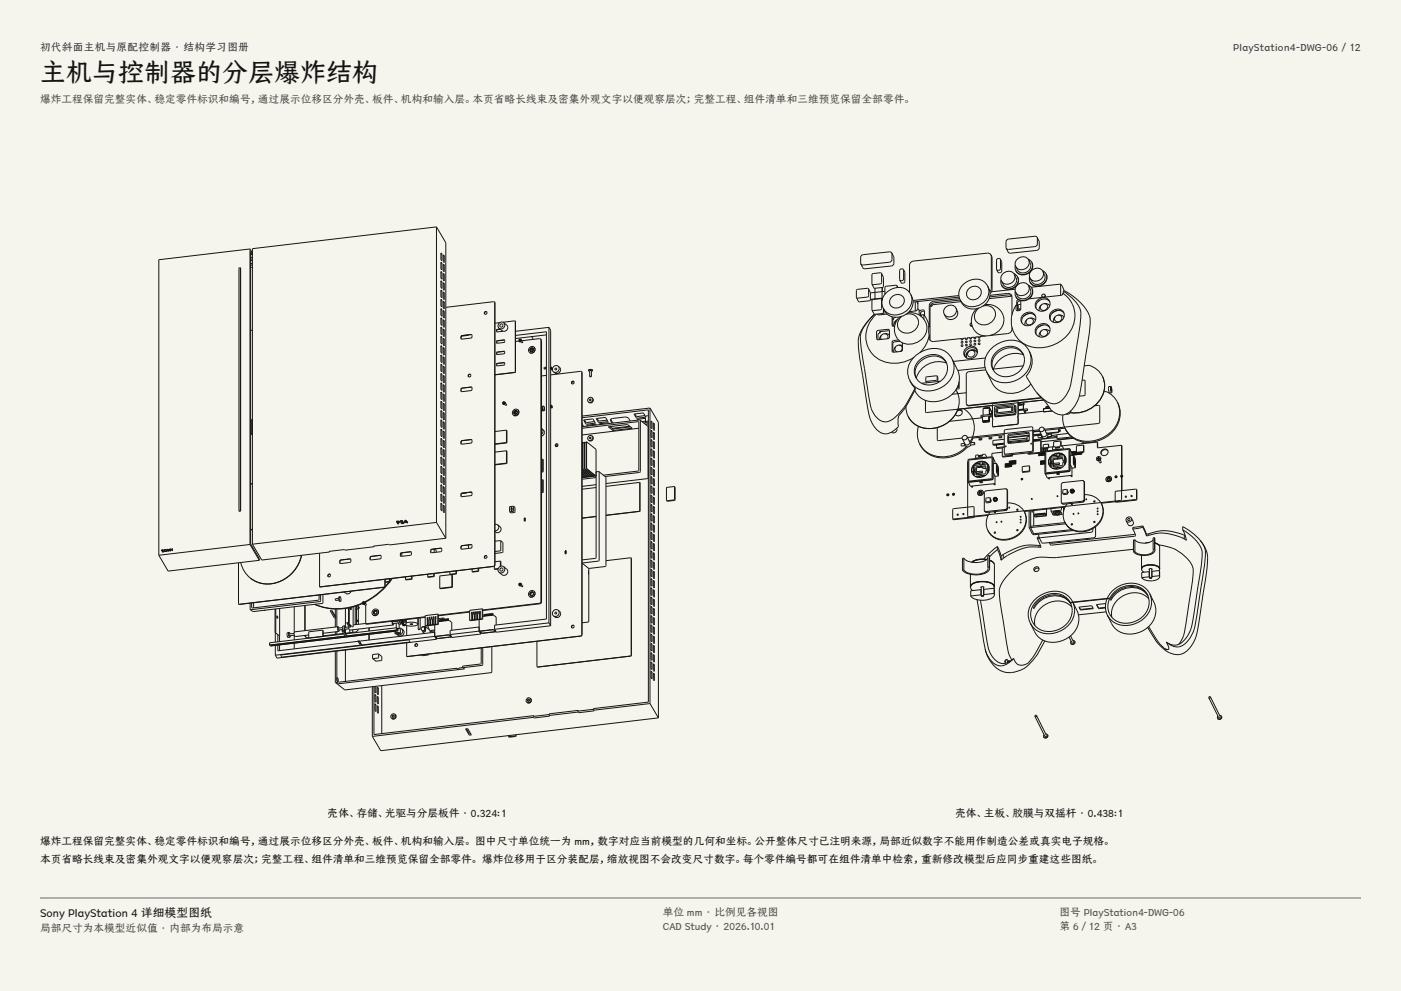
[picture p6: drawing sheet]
<svg xmlns="http://www.w3.org/2000/svg" width="420mm" height="297mm" viewBox="0 0 420 297" stroke-linecap="round" stroke-linejoin="round" font-family="sans-serif">
<defs><g id="words">
<text font-size="7.8" fill="#141413" x="12" y="24.7">主机与控制器的分层爆炸结构</text>
<text font-size="3.5" fill="#141413" x="12" y="274.9">Sony PlayStation 4 详细模型图纸</text>
<g font-size="3.2" fill="#1b365d">
<text x="12" y="15.3">初代斜面主机与原配控制器 · 结构学习图册</text>
<text x="369.6" y="15.3">PlayStation4-DWG-06 / 12</text>
</g>
<g font-size="3.2" fill="#504e49">
<text x="12" y="30.9">爆炸工程保留完整实体、稳定零件标识和编号，通过展示位移区分外壳、板件、机构和输入层。本页省略长线束及密集外观文字以便观察层次；完整工程、组件清单和三维预览保留全部零件。</text>
<text x="198.7" y="274.5">单位 mm · 比例见各视图</text>
<text x="317.6" y="274.5">图号 PlayStation4-DWG-06</text>
<text x="12" y="279.3">局部尺寸为本模型近似值 · 内部为布局示意</text>
<text x="198.7" y="278.8">CAD Study · 2026.10.01</text>
<text x="317.6" y="278.8">第 6 / 12 页 · A3</text>
</g>
<g font-size="3.2" fill="#141413">
<text x="98.3" y="245">壳体、存储、光驱与分层板件 · 0.324:1</text>
<text x="286.4" y="245">壳体、主板、胶膜与双摇杆 · 0.438:1</text>
<text x="12" y="253.3">爆炸工程保留完整实体、稳定零件标识和编号，通过展示位移区分外壳、板件、机构和输入层。 图中尺寸单位统一为 mm，数字对应当前模型的几何和坐标。公开整体尺寸已注明来源，局部近似数字不能用作制造公差或真实电子规格。</text>
<text x="12" y="258.6">本页省略长线束及密集外观文字以便观察层次；完整工程、组件清单和三维预览保留全部零件。 爆炸位移用于区分装配层，缩放视图不会改变尺寸数字。每个零件编号都可在组件清单中检索，重新修改模型后应同步重建这些图纸。</text>
</g>
</g></defs>
<g fill="#f5f4ed">
<path d="M0 0h420v297h-420z"/>
<path d="M12 12h396v275h-396z"/>
</g>
<g fill="none" stroke="#141413" stroke-width=".3">
<path d="M74.9 74.6l-27.3 3.3v88.5M74.9 74.6v88.6M74.9 74.6v.1M74.9 74.7l.7 1.1v.5M75.6 76.3l-.5-.9v87.6l2.6 4.4v.5M75.6 76.3h-.5M75.7 78.9l-.6 .1M75.7 79.4l-.6 .1M75.7 77.1l-.6 .1M75.7 77.6l-.6 .1M75.7 78l-.6 .1M130.8 68l-55.1 6.5v88.6"/>
<path d="M130.8 68l.1 .1M130.8 68h.1M130.8 68l2.8 4.8v88.5M130.9 68.1v88.5M132.2 75.8l.3 .3v2l-.3-.2zM132.2 78.6l.3 .2v2.1l-.3-.3zM132.5 76.1h-.3M132.5 78.8l-.3 .1M132.9 76.4l.3 .2v2.1l-.3-.3zM132.9 79.2l.3 .2v2l-.3-.2zM133.2 76.6l-.3 .1M133.2 79.4h-.3"/>
<path d="M267.3 75.8l-.7-.3-8.1 .9-.5 .7 .1 2M267.3 75.8l.1 2-.5 .7-8.1 .9-.7-.3M267.3 75.8a3.8 3.8 0 0 1 .6 3.4l-.7 .5-7.9 .9-.5-.2-.7-1.3M297.1 76.4l-.5-.4-.6-.1-22.5 2.4-.6 .5-.2 .7v8.2M297.1 76.4l.1 10.1-.5 .9M297.1 76.4l.3 .9v9.6l-.2 .6-.4 .4M299.9 77.7l-.4-.2-.7 .2v3.1M299.9 77.7v3l-.7 .3-.4-.2M299.9 77.7l.4 .9-.1 2.9-.8 .2-.6-.9M304.4 79.6l.1 1.5M308.2 77.7l1.1 1M308.4 77.9a2.28 2.28 0 0 1-.6 3.7 2.28 2.28 0 0 1-3.3-1.7"/>
<path d="M308.4 77.9a2.19 2.19 0 0 1-1.1 2.7 2.19 2.19 0 0 1-2.8-.7M308.4 77.9a2.19 2.19 0 0 0-2.8-.7 2.19 2.19 0 0 0-1.1 2.7M309.3 78.7a2.72 2.72 0 0 1-1.3 3.3 2.72 2.72 0 0 1-3.5-.9M309.3 78.7l.1 .1M309.4 78.7v.1M309.4 78.8a2.72 2.72 0 0 1-1.4 3.3 2.72 2.72 0 0 1-3.4-.9M310.9 71.2l-.7-.4-8.1 .9-.5 .7 .1 2M310.9 71.2l.1 1.9-.5 .7-8.1 1-.7-.4M310.9 71.2a3.8 3.8 0 0 1 .6 3.3l-.7 .5-7.9 .9-.5-.2-.7-1.3M72 80.3l-.4 .1 .1 72.7M72 80.3v72.7l-.3 .1M72 80.3l.1 .1"/>
<path d="M72.1 80.3v.1M72.1 80.4v72.7l-.3 .1M75.7 80.1l-.6 .1M75.7 99h-.6M132.2 81.4l.3 .2v2.1l-.3-.3zM132.2 84.2l.3 .2v2l-.3-.2zM132.2 86.9l.3 .3v2l-.3-.2zM132.2 89.7l.3 .2v2.1l-.3-.3zM132.2 92.5l.3 .2v2.1l-.3-.3zM132.2 95.3l.3 .2v2l-.3-.2zM132.2 98l.3 .3v2l-.3-.2zM132.5 81.6l-.3 .1"/>
<path d="M132.5 84.4h-.3M132.5 87.2h-.3M132.5 89.9l-.3 .1M132.5 92.7l-.3 .1M132.5 95.5h-.3M132.5 98.3h-.3M132.9 81.9l.3 .3v2l-.3-.2zM132.9 84.7l.3 .3v2l-.3-.3zM132.9 87.5l.3 .2v2.1l-.3-.3zM132.9 90.3l.3 .2v2l-.3-.2zM132.9 93l.3 .3v2l-.3-.2zM132.9 95.8l.3 .3v2l-.3-.2z"/>
<path d="M132.9 98.6l.3 .2v2.1l-.3-.3zM133.2 82.2h-.3M133.2 85h-.3M133.2 87.7l-.3 .1M133.2 90.5h-.3M133.2 93.3h-.3M133.2 96.1h-.3M133.2 98.8l-.3 .1M145.9 93.5l-.6 .1v.5M148.2 90.5l.1 78.8-.3 .4M148.2 90.5l-14.6 1.6M148.2 90.5h.1"/>
<path d="M148.3 90.5v79l-.3 .3-52.2 6.1M149.9 96.7l-1.5 .2M149.9 98.6l-1 .2v.6l1.9-.1M150 98.7l-1 .1v.7M151 96.7a1.09 1.09 0 0 1 .1 1.5 1.09 1.09 0 0 1-1.5 .2M151 96.7a1.09 1.09 0 0 0-1.4 .2 1.09 1.09 0 0 0 0 1.5M151 96.7l.9 .7a1.09 1.09 0 0 1 .1 1.5 1.09 1.09 0 0 1-1.5 .2l-.9-.7M154.4 96.2l.1 15.2-.2 .2-5.9 .7M154.4 96.2l-3.6 .4M154.4 96.2l.1 .1M154.5 96.3v15.1l-.2 .3-5.9 .7M164.6 98.1l.5 .9v88.5"/>
<path d="M164.6 98.1v88.6M164.6 98.1l-10.1 1.2M256.8 89.2l.7 1.3 3.1-.3 .3-.5M260.4 86.6l.6 1.2M260.4 86.6l-.4-.2-3.1 .4-.2 .3 .1 2.1M260.4 86.6v2l-.2 .4-3.1 .4-.3-.2M260.9 87.8v1.9M261.4 85.1l.6 1.2 .3 .1M261.6 89.8l-.7 .1M261.6 94.7l.5-.5a12.6 12.6 0 0 0-4.2 6.7l.3 3.8 1.8 11.6a18.9 18.9 0 0 0 2.3 8.3 3.6 3.6 0 0 0 6 .5l.6-.6a27.7 27.7 0 0 0 5.4-8.2l.1 .4-3.5 6.2a4.5 4.5 0 0 0-1.7 4l.2 .9a4.5 4.5 0 0 1-5.6 1.7 11.3 11.3 0 0 1-3.8-7.7l-1.9-12.3a24.8 24.8 0 0 1-.5-9 16.2 16.2 0 0 1 4-5.8zM262.3 86.4v3.3M262.7 94.2a8.3 8.3 0 0 0-2.4 9.8 8.3 8.3 0 0 0 8.9 4.8 11.1 11.1 0 0 0 4.8-1.7"/>
<path d="M263 99.1l3.5-.3 .1 2.5-.4 .2-3.3 .2-.1-2.2zM263.2 94.1v.1M263.9 99.8l-.6 .3-.1 1.7M263.9 99.4v.4M264.3 81.9l-.4-.2-2.5 .5v2.9M264.3 81.9l-.1 3-2.4 .4-.4-.2M264.3 81.9l.5 1.3v2.6l-.3 .4M264.3 89.7l-.4-.2-2.5 .5v2.9M264.3 89.7l-.1 2.9-2.4 .5-.4-.2M264.3 89.7l.2 .4M264.3 94l.2 .3M264.4 89.3l-3.5 .4"/>
<path d="M264.4 86.2l-2.1 .2M264.4 86.2v3.8M264.4 86.2h.1M264.4 89.3l.1 .2M264.5 94.3h.1M264.5 86.2v1.2M264.5 89.5v.4M264.6 89.5h-.1M264.7 89.3h-.3M264.8 92.5v1.1l-.3 .4-2.3 .2-.8-1.3M265 92.8v1.4M265.3 87.3l-4.4 .5"/>
<path d="M266 94.1l-2.6 .3-.4-.3M266.7 99.2l-3.1 .2 .3 .4M267.4 94.9l.1 2.6 .2 .3h.5M267.5 88.9a2.01 2.01 0 0 1 2.8-.4 2.01 2.01 0 0 1 .4 2.8 2.09 2.09 0 0 1-2.6 1 2.09 2.09 0 0 1-1.3-2.5zM267.9 95.8h-.2M267.9 95.8l-.2-.5v2.4M268.6 96.1l-.6 .9v.8M268.6 96.1l-.3 .5v.6M268.6 95.1l-.5 .1-.2 .6M268.9 85.7l-.3-.2-3.1 .4-.2 .3v2M268.9 85.7v.5M268.9 85.7l.3 .5"/>
<path d="M269 95.8l-.4 .3M270.9 80.8l-.5-.2-.6 .3-.1 3M270.9 80.8l-.1 3.1-.6 .2-.5-.2M270.9 80.8l.4 .9-.1 2.9-.9 .3-.6-1M271.6 94.2a2.79 2.79 0 0 1 3.7 1.7 2.79 2.79 0 0 1-1.8 3.6 2.79 2.79 0 0 1-4-.8 2.79 2.79 0 0 1 .9-3.9M272.1 93.8a4.7 4.7 0 0 1 5.6 3.4 4.7 4.7 0 0 1-3.3 5.6 4.6 4.6 0 0 1-5.7-1.9 4.6 4.6 0 0 1 1-5.9M273 88.2a4.5 4.5 0 0 1-4.2 6.2 3.9 3.9 0 0 1-4-2.1M273 88.2a4.5 4.5 0 0 0-7.4-.3 3.8 3.8 0 0 0-.8 4.4M273 88.2a4.5 4.5 0 0 1-3.8 6.9 4 4 0 0 1-4.4-2.8M274.4 90.5v2.7M274.9 90.4l.3 .7M275 92.8l-.5 .4-2 .2"/>
<path d="M275 92.8h.1M275 92.6l.6 .4M275 92.6h.1M275 92.6v.2M275.2 90.4v2.3M275.6 93h.1M275.6 93v1.4M275.6 93l.2 .3a.77 .77 0 0 1 .7-.4 .77 .77 0 0 1 .7 .4v1.3M276 93.8l.1 1M277 94.4h-.8v.5M277 94.4h.1M277 95.6h-.1"/>
<path d="M277 94.4v.1M277 94.4l1.1 1.9 .5 1.7M277 94.4v1.3M277.2 93.4l-.3-.1a.72 .72 0 0 0-.9 .6v.8M278.6 98l-.2-.2 .2 2.5M279.3 91.5h.1M279.3 91.5l.1 .3M279.4 91.8h-.6M279.4 91.4v.4M286.6 92.3a1.99 1.99 0 0 1-1 2.5 1.99 1.99 0 0 1-2.6-.7M286.6 92.3a1.99 1.99 0 0 0-2.5-.6 1.99 1.99 0 0 0-1.1 2.4M286.6 92.3a2.05 2.05 0 0 1-.6 3.3 2.05 2.05 0 0 1-3-1.5"/>
<path d="M287.5 88.6l-13.8 1.5M287.6 89l-13.9 1.5M287.7 89.5l-7.8 .8-.8 .3-.5 1v6.4M287.9 89.9l-7.8 .9-1 .5-.3 .8v9.9M288.1 90.4l-8.8 1.1M290.6 86.4a2.01 2.01 0 0 1 2.7-.3 2.01 2.01 0 0 1 .5 2.7 2.09 2.09 0 0 1-2.7 1 2.09 2.09 0 0 1-1.2-2.5zM290.8 97.4l.6 .1M290.8 97.4l.3 .4h.4M291.2 96.8l-.4 .3v.3M294.7 91.7a2.79 2.79 0 0 1 3.6 1.7 2.79 2.79 0 0 1-1.8 3.6 2.79 2.79 0 0 1-3.9-.7 2.79 2.79 0 0 1 .9-4M295.2 91.3a4.7 4.7 0 0 1 5.6 3.4 4.7 4.7 0 0 1-3.4 5.7 4.6 4.6 0 0 1-5.6-2 4.6 4.6 0 0 1 1-5.9M296.1 85.8a4.5 4.5 0 0 1-4.2 6.1 3.9 3.9 0 0 1-4.1-2"/>
<path d="M296.1 85.8a4.5 4.5 0 0 0-7.5-.4 3.8 3.8 0 0 0-.8 4.5M296.1 85.8a4.5 4.5 0 0 1-3.9 6.8 4 4 0 0 1-4.4-2.7M296.7 89l5.6-.6 1 .3-6.8 .8M296.8 88.5l5.3-.6 1 .3 .3 .8v5.3M300.1 83.9l.1 1.5M300.2 85.4l.1 .1M300.3 85.5h.1M303.2 95.1v2.3M303.2 97.4h.1M303.2 95.1h.1M303.4 98.1a1.49 1.49 0 0 1-1.3 1.9l-5.3 .5M303.9 82l1.2 1"/>
<path d="M304.1 82.3a2.28 2.28 0 0 1-.6 3.6 2.28 2.28 0 0 1-3.3-1.7M304.1 82.3a2.19 2.19 0 0 1-1.1 2.6 2.19 2.19 0 0 1-2.8-.7M304.1 82.3a2.19 2.19 0 0 0-2.8-.7 2.19 2.19 0 0 0-1.1 2.6M304.3 86.7l-7 .7M304.4 87.3l.1 1.5M304.5 81.1l.1 .1M304.5 88.8l.1 .2M304.5 88.9l.1 .1M304.6 91.4l-1 2.1-.4 1.6M304.6 91.4h.1M305.1 83a2.72 2.72 0 0 1-1.4 3.3 2.72 2.72 0 0 1-3.5-.9M305.1 83v.1"/>
<path d="M305.1 83.1h.1M305.1 83.1a2.72 2.72 0 0 1-1.3 3.3 2.72 2.72 0 0 1-3.5-.9M305.3 92.5l.1 .3M305.3 89.8l-.5 .5v1.4l-.1-.3M305.3 89.8h.1M305.4 92.8h.1M306 92.8h-.6M306 91.3h-.7v1.2M306 91.3h.1M306 90.1v2.5a.75 .75 0 0 1-.6 .5 .75 .75 0 0 1-.8-.4v-1.3M306 90.2h-.1a.72 .72 0 0 0-.9 .6v2.3M306 92.5h-.7"/>
<path d="M306.9 94.2a2.07 2.07 0 0 1 2.2-.6 2.07 2.07 0 0 1 1.4 1.8 2.27 2.27 0 0 1-2 2.2 2.27 2.27 0 0 1-2.4-1.7v-.6zM307.9 95.8l-.6 .9v.8M308.2 85.4l1.1 1M308.4 85.7a2.28 2.28 0 0 1-.6 3.6 2.28 2.28 0 0 1-3.3-1.7M308.4 85.7a2.19 2.19 0 0 1-1.1 2.7 2.19 2.19 0 0 1-2.8-.8M308.4 85.7a2.19 2.19 0 0 0-2.8-.7 2.19 2.19 0 0 0-1.1 2.6M308.5 94l-1.6 .8M308.6 89.5h.1M308.6 83l.2 1.5M308.7 95.4h1.1l.6 .6M308.7 95.4a1.07 1.07 0 0 1 1 1.4 1.07 1.07 0 0 1-1.7 .4 .93 .93 0 0 1-.1-1.4M308.7 95.4l-.8 .4"/>
<path d="M308.8 84.5v.1M308.8 84.6h.1M309.3 86.4a2.72 2.72 0 0 1-1.3 3.4 2.72 2.72 0 0 1-3.5-1M309.3 86.4l.1 .2M309.4 86.5v.1M309.4 86.6a2.72 2.72 0 0 1-1.4 3.3 2.72 2.72 0 0 1-3.4-.9M310.4 94.8a2.34 2.34 0 0 0-2.8-.6 2.34 2.34 0 0 0-1.2 2.6M311.1 97.6a2.08 2.08 0 0 1 2.2-.6 2.08 2.08 0 0 1 1.5 1.8 2.27 2.27 0 0 1-2 2.2 2.27 2.27 0 0 1-2.5-1.7l.1-.6zM311.1 89.9a2.07 2.07 0 0 1 2.2-.7 2.07 2.07 0 0 1 1.5 1.8 2.27 2.27 0 0 1-2 2.2 2.27 2.27 0 0 1-2.5-1.6l.1-.7zM311.6 90.1h.1M311.6 90.1l-.5 .3M312.2 99.2l-.6 .9v.8"/>
<path d="M312.2 91.4l-.6 1v.8M312.3 88.8l.2 .3M312.5 81.1l1.1 1M312.7 81.4a2.28 2.28 0 0 1-.7 3.6 2.28 2.28 0 0 1-3.2-1.7M312.7 81.4a2.19 2.19 0 0 1-1.1 2.6 2.19 2.19 0 0 1-2.8-.7M312.7 81.4a2.19 2.19 0 0 0-2.8-.8 2.19 2.19 0 0 0-1.1 2.7M312.8 97.4l-1.7 .8M313 98.8l1.1 .1 .6 .5M313 91l1.1 .1 .6 .5M313 98.8a1.07 1.07 0 0 1 .9 1.4 1.07 1.07 0 0 1-1.7 .4 .93 .93 0 0 1 0-1.4M313 98.8l-.8 .4M313 91a1.07 1.07 0 0 1 .9 1.5 1.07 1.07 0 0 1-1.7 .4 .93 .93 0 0 1 0-1.5"/>
<path d="M313 91l-.8 .4M313.3 88.4v.1a.54 .54 0 0 1-.4 .5 .54 .54 0 0 1-.6-.2M313.3 88.4a.53 .53 0 0 0-.7-.2 .53 .53 0 0 0-.3 .6M313.3 88.4l.1 .6M313.6 82.1a2.72 2.72 0 0 1-1.4 3.3 2.72 2.72 0 0 1-3.4-.9M313.6 82.1l.1 .1M313.6 82.2h.1M313.7 82.2a2.72 2.72 0 0 1-1.4 3.3 2.72 2.72 0 0 1-3.5-.9M314.7 98.2a2.34 2.34 0 0 0-2.8-.6 2.34 2.34 0 0 0-1.3 2.6M314.7 90.4a2.34 2.34 0 0 0-2.8-.5 2.34 2.34 0 0 0-1.3 2.6M315.4 93.3a2.07 2.07 0 0 1 2.2-.7 2.07 2.07 0 0 1 1.5 1.8 2.27 2.27 0 0 1-2 2.3 2.27 2.27 0 0 1-2.5-1.7l.1-.6zM316.4 94.8l-.6 1v.8"/>
<path d="M317.1 93l-1.7 .9M317.2 94.4l1.1 .1 .7 .5M317.2 94.4a1.07 1.07 0 0 1 1 1.5 1.07 1.07 0 0 1-1.7 .4 .93 .93 0 0 1-.1-1.5M317.2 94.4l-.8 .4M318 85.1v3.4M318 85.1l-8.9 1M318 85.1l1 2.1M318.6 87.9a8.2 8.2 0 0 1 .9 13.1 10.8 10.8 0 0 1-12.7 2 8.4 8.4 0 0 1-3.6-5.6M318.6 87.9l-.1 .4-.4 .2-9.6 1M318.6 87.9h.1M318.8 87.3a3.7 3.7 0 0 1 2.6 1.3 12 12 0 0 1 5.4 7.3l-.3 4.1-1.9 12.4a24.4 24.4 0 0 1-2.2 9 4.5 4.5 0 0 1-5.3 2.7l-.5-.2a9.1 9.1 0 0 1-3.2-3.4l-2.6-2.9M318.8 87.3a12.2 12.2 0 0 1 5.1 5.8 94 94 0 0 1-1.8 15.2l-.2 1.3a23.3 23.3 0 0 1-2.1 8.5 4.2 4.2 0 0 1-5.8 2.4l-1.3-1-1.9-1.9"/>
<path d="M318.8 87.3v.7M319 93.9a2.34 2.34 0 0 0-2.8-.6 2.34 2.34 0 0 0-1.3 2.6M132.2 100.8l.3 .3v2l-.3-.2zM132.2 103.6l.3 .2v2.1l-.3-.3zM132.2 106.4l.3 .2v2.1l-.3-.3zM132.2 109.1l.3 .3v2l-.3-.2zM132.2 111.9l.3 .3v2l-.3-.2zM132.2 114.7l.3 .2v2.1l-.3-.3zM132.2 117.5l.3 .2v2.1l-.3-.3zM132.5 101.1h-.3M132.5 103.8l-.3 .1M132.5 106.6h-.3"/>
<path d="M132.5 109.4h-.3M132.5 112.2h-.3M132.5 114.9l-.3 .1M132.5 117.7l-.3 .1M132.9 101.4l.3 .2v2.1l-.3-.3zM132.9 104.2l.3 .2v2l-.3-.2zM132.9 106.9l.3 .3v2l-.3-.2zM132.9 109.7l.3 .2v2.1l-.3-.3zM132.9 112.5l.3 .2v2.1l-.3-.3zM132.9 115.3l.3 .2v2l-.3-.2zM132.9 118l.3 .3v2l-.3-.2zM133.2 101.6l-.3 .1"/>
<path d="M133.2 104.4h-.3M133.2 107.2h-.3M133.2 109.9l-.3 .1M133.2 112.7l-.3 .1M133.2 115.5h-.3M133.2 118.3h-.3M138.2 116.7l.1 .6M138.2 100.9l.1 .7M138.6 116.3l-.4 .4M138.7 100.6v.1M140.4 100.4l-2.1 .4M141 112.2l-.5 .2v.5"/>
<path d="M141.2 116l.3 .3v.6l-.3 .2-2.7 .3-.3-.3M141.2 100.2l.3 .3v.6l-.3 .2-2.7 .3-.3-.3M141.2 100.2l-2.7 .4-.3 .3M141.2 116l.2 .1M141.2 100.3l-2.6 .3-.4 .4M141.2 100.3h.2M141.2 116l-2.7 .3-.3 .4M148.9 105.6l2.3-.3 .1 .5-.2 .2-2.1 .3zM148.9 109l2.3-.3 .1 .5-.2 .2-2.1 .3zM148.9 102.2l2.3-.3 .1 .5-.2 .2-2.1 .3zM151.3 108.7l-2.2 .2-.1 .8M151.3 105.3l-2.2 .3-.1 .7"/>
<path d="M151.3 101.9l-2.2 .3-.1 .7M154.5 100.5l9.3-1.1v86.1l-15.5 1.9v1.2M155.5 102.2l-1 .1M155.6 102l.6-.1-.3 .1M155.6 102l.2 .1M155.6 102h.1M155.6 102.3l.1 .1M155.8 102.1h.1M155.9 101.7v.3M155.9 101.7v.6l-.1-.2M155.9 101.7h.1M155.9 102h.1"/>
<path d="M155.9 102.1h.1M156.1 101.7l-.5 .1v.5M156.1 101.7l.1 .5-.6 .1M156.1 101.7h.1M156.2 101.7h.1M156.2 101.7v.6l-.5 .1M156.3 102.1l.3 .3v.3l-.6-.3M158.8 105.6v.1M159.2 104.8l-.1 .3M159.3 100.9l.4 .4v.4M159.3 104.6l.4 .4M159.7 104.5v.5"/>
<path d="M159.8 104.4l.1 .4M159.8 104.4a.56 .56 0 0 0-.7 .1 .56 .56 0 0 0 0 .8 .56 .56 0 0 0 .8-.5M159.8 104.4l.2 .4M159.8 104.4a.59 .59 0 0 0-.8 .1 .59 .59 0 0 0 .1 .8 .59 .59 0 0 0 .9-.5M159.9 104.5a.57 .57 0 0 0-.7 .2 .57 .57 0 0 0 0 .6l.5-.3M160.1 104l.3 .7M160.1 104a1.05 1.05 0 0 0-1.4 .3 1.05 1.05 0 0 0 .1 1.3M160.1 104h.1M160.4 104.7a1.06 1.06 0 0 1-1.6 .9M160.4 104.7a1.06 1.06 0 0 1-1.6 1M162 101.6l.3 .4v78.4l-.4 .5-17.2 2.1M162 101.6l.2 78.7-.5 .5-17 2"/>
<path d="M162 101.6l-5.7 .5M163.1 110.5h.1M163.5 110.1h-.4v.4M163.5 110.5h-.4M163.5 110.1h.1M163.5 110.5h.1M163.5 110.1v.4M163.8 100.4l-9.3 1.1M163.8 112.5l-1.5 .2M165.1 110l.2 .1M165.1 110.6h.1M165.1 110.1h.1"/>
<path d="M165.1 110.3h.1M165.1 110.4h.1M165.3 110.1l.1 .4-.3 .2M165.3 110.1h.1M165.3 110.3v.1M165.3 110.3h-.2M165.3 110.3l-.2 .1M165.3 110.1l.1 .4-.3 .3M165.5 110.4l.1 .3h-.4M167.3 109.7a1.09 1.09 0 0 1 .1 1.5 1.09 1.09 0 0 1-1.5 .2M167.3 109.7a1.09 1.09 0 0 0-1.4 .3 1.09 1.09 0 0 0 0 1.4M167.3 109.7a1.15 1.15 0 0 1 .5 1.8 1.15 1.15 0 0 1-1.9-.1"/>
<path d="M172 114.3l-.5 .2v.5M172.1 114.5h-.7M174.3 111.4l.1 79-.3 .2-52.2 6.2M174.3 111.4l-9.2 1M174.3 111.4h.1M174.4 111.4v79l-.3 .2-52.2 6.2M176.4 111.1l.6-.2 .6 .2M176.4 111.1l.4 .2M176.4 111.1l.2-.3 .4-.1 .5 .1 .1 .3M176.8 112.8l.1-1.8 .4 .1v1.7M176.8 112.8h.5M177.2 119.7l-.3 .4"/>
<path d="M177.4 119.2a.82 .82 0 0 1 .1 1.1 .82 .82 0 0 1-1.1 .2M177.4 119.2a.82 .82 0 0 0-1 .2 .82 .82 0 0 0 0 1.1M177.4 119.2a.82 .82 0 0 1 .3 1.2 .82 .82 0 0 1-1.3 .1M177.6 111.1l-.3 .2M264.3 100.4l-.5 .8-.1 .6M264.3 100.4a.96 .96 0 0 0-.1 1.3M265.1 100l1 .1 .6 .3M265.1 100a.93 .93 0 0 1 1 .5 .93 .93 0 0 1-.1 1M265.1 100l-.8 .4M268.6 103.9l-.6 .9v.8M268.6 103.9a.93 .93 0 0 0 .4 1.5M269.4 103.5l1.1 .1"/>
<path d="M269.4 103.5a.98 .98 0 0 1 1.1 .7 .98 .98 0 0 1-.7 1.2M269.4 103.5l-.8 .4M269.4 101.9l-1.5 .1-.4 .3 .1 3.2 2.7-.3 .2-.3v-2.2M269.8 102.3l-1.7 .2-.4 .2v2.8M272.7 114l.8 1.4 .8 .9M275.2 108.4a5.4 5.4 0 0 1 7.9-.8 4.6 4.6 0 0 1-2.5 7.4 4.3 4.3 0 0 1-5.1-.7 4.3 4.3 0 0 1-.9-5.1zM275.7 108.6a5.4 5.4 0 0 1 7.4-.7l.7 .9a7 7 0 0 0-9.1 4.5 4.2 4.2 0 0 1 1-4.7zM277.6 114.2l.1 .4M277.7 114.6h.1M277.7 114.6l.2 .1M278.6 100.3l.1 1.5 .8 .5 8.7-.8M278.6 100.3a9.5 9.5 0 0 1-2.8 5.3"/>
<path d="M280.9 112.7l-3.2 .2-.1 1.3M280.9 112.7l.1 .1M280.9 112.7l.2 .4M281 112.8l-.2 1.2-3.2 .2M281 114.4h.1M281.1 113v.1M281.1 113.1l-.1 1.3M281.9 114.3l-5.6 .6M285.5 107.7a6.6 6.6 0 0 1-4.4 8.9 6.4 6.4 0 0 1-8.4-2.6M285.5 107.7a6.3 6.3 0 0 0-8.6-2.6 6.7 6.7 0 0 0-4.2 8.9M285.5 107.7l.4 .9M285.9 108.6l1.2 2.4"/>
<path d="M286.5 116.8l.4 .7M286.9 117.5l.2 .5M286.9 117.5h.1M287.1 111a6.6 6.6 0 0 1-4.4 8.9 6.4 6.4 0 0 1-8.5-2.9M287.1 118a6.6 6.6 0 0 1 0 4.6M287.3 115.1v.9l-.4 .2M287.5 114.5h.1M287.5 114.5v1.9l-.9 .2M288.2 102.5l.3-.1 .2 .2-.3 .3zM288.2 103.5l.3-.2 .2 .2-.3 .3zM288.2 101.5v.3l.2 .1 .3-.3M288.2 101.5l.2 .4"/>
<path d="M288.6 102.8h-.1M288.6 103.8h-.1M288.6 101.4l.1 .2M289.4 102.4l.4-.2 .2 .2-.4 .3zM289.4 103.4l.4-.2 .2 .2-.4 .3zM289.5 101.3l-.1 .3 .2 .1 .4-.2M289.5 101.3l-.9 .1M289.5 101.3l.2 .4M289.6 104.3a1.86 1.86 0 0 1 2.7-.3 1.86 1.86 0 0 1 .3 2.6 1.98 1.98 0 0 1-2.3 .8 1.98 1.98 0 0 1-1.3-2.1zM289.7 117.7l-4.3 .5M289.8 102.7h.1M289.8 103.6v.1"/>
<path d="M289.9 101.3l.1 .2M290.4 105.4l-.6 .9 .1 1M290.7 102.3l.4-.2 .2 .2-.4 .3zM290.7 103.2l.4-.2 .2 .3-.4 .3zM290.8 101.2l-.1 .3 .2 .1 .4-.3M290.8 101.2l-.9 .1M290.8 101.2l.2 .4M291.1 102.5v.1M291.1 103.5h.1M291.2 101.1l.1 .2M291.2 105l1 .1 .8 .6M291.2 105a1.07 1.07 0 0 1 1 1.4 1.07 1.07 0 0 1-1.8 .5 .93 .93 0 0 1 0-1.5"/>
<path d="M291.2 105l-.8 .4M292 103.1l.4-.2 .1 .2-.3 .3zM292 102.1l.4-.2 .1 .3-.3 .2zM292.1 101l-.1 .3 .2 .2 .3-.3M292.1 101l-.9 .1M292.1 101l.2 .5M292.4 102.4h-.1M292.4 103.4h-.1M292.4 101l.1 .2M293 104.9a2.17 2.17 0 0 0-2.6-.5 2.17 2.17 0 0 0-1.2 2.4M293 105.5a1.99 1.99 0 0 0-2.3-.5 1.99 1.99 0 0 0-1.1 2.2M293.3 102l.3-.2 .2 .2-.3 .3z"/>
<path d="M293.3 102.9l.3-.1 .2 .2-.3 .3zM293.4 100.9l.2 .4M293.4 100.9l-1 .1M293.7 102.3h-.1M293.7 103.2l-.1 .1M293.7 100.9l.1 .2-.3 .2-.2-.1 .1-.3M293.7 100.9l.1 .2M295.3 110.1l-8.2 .9M295.5 110.9l-5.1 .5-.7 .5v9.2M295.5 107.3l-9.7 1 .1 .3M295.5 100.7l-1.8 .2M295.8 111.5a9.1 9.1 0 0 0 3.8 5.6 7.7 7.7 0 0 0 9.4-2"/>
<path d="M298.2 106a5.4 5.4 0 0 1 7.9-.8 4.6 4.6 0 0 1-2.5 7.3 4.3 4.3 0 0 1-5.1-.7 4.3 4.3 0 0 1-.8-5zM298.8 106.1a5.4 5.4 0 0 1 7.4-.7l.6 .9a7 7 0 0 0-9 4.6 4.2 4.2 0 0 1 1-4.8zM306.7 109.7l-8.9 .9M308.5 105.2a6.1 6.1 0 0 1-.9 7.5l3.2 4.9M308.5 105.2a6.6 6.6 0 0 1-4.4 9 6.4 6.4 0 0 1-8.3-2.7M308.5 105.2a6.3 6.3 0 0 0-8.5-2.6 6.7 6.7 0 0 0-4.2 8.9M312 119l-21.6 2.5-.7-.4M312.1 119.1l-.5 .3-21.1 2.2-.7-.3M312.9 119.9l-35.2 3.7-.3-.2v-3.5M324.4 114l.7-.1 .2 .3v4.1l-.3 .3-1.5 .1M325 109.6a4.8 4.8 0 0 1 4.4 1.6l1.1 1.6M330.5 112.8h.1"/>
<path d="M330.5 112.8a7.5 7.5 0 0 1-4 9.9 8.8 8.8 0 0 1-5.6 .9 8.6 8.6 0 0 0 10.1-9.5zM330.9 117.4a3.5 3.5 0 0 1 2.9 1.5l1.2 1.6M333 115.8l-.1 1 .3 .9M333 115.8l.3 1.1-.1 .8M333 115.8l-.6 .1-.1 1 .3 .9 .6-.1M333.1 116.3l.1 1zM75.3 130.1l.3 .2M75.5 130.2l.1 .1M75.5 125.7l-.2 .1v4.3M75.5 125.7l.1 .1M75.6 125.8v4.2l-.3 .1M75.6 125.8h.1"/>
<path d="M75.7 130.3h-.1M132.2 120.3l.3 .2v2l-.3-.2zM132.2 123l.3 .3v2l-.3-.2zM132.2 125.8l.3 .3v2l-.3-.3zM132.2 128.6l.3 .2v2.1l-.3-.3zM132.2 131.4l.3 .2v2l-.3-.2zM132.2 134.1l.3 .3v2l-.3-.2zM132.2 136.9l.3 .3v2l-.3-.2zM132.2 139.7l.3 .2v2.1l-.3-.3zM132.5 120.5h-.3M132.5 123.3h-.3M132.5 126.1h-.3"/>
<path d="M132.5 128.8l-.3 .1M132.5 131.6h-.3M132.5 134.4h-.3M132.5 137.2h-.3M132.5 139.9l-.3 .1M132.9 120.8l.3 .3v2l-.3-.2zM132.9 123.6l.3 .2v2.1l-.3-.3zM132.9 126.4l.3 .2v2.1l-.3-.3zM132.9 129.1l.3 .3v2l-.3-.2zM132.9 131.9l.3 .3v2l-.3-.2zM132.9 134.7l.3 .2v2.1l-.3-.3zM132.9 137.5l.3 .2v2.1l-.3-.3z"/>
<path d="M133.2 126.6h-.3M133.2 121.1h-.3M133.2 123.8l-.3 .1M133.2 129.4h-.3M133.2 132.2h-.3M133.2 134.9l-.3 .1M133.2 137.7l-.3 .1M138.2 132.4l.1 .7M141.2 131.7l.3 .3v.6l-.3 .2-2.7 .3-.3-.3M141.2 131.7l-2.7 .3-.3 .4M141.2 131.8l-2.6 .3-.4 .4M141.2 131.8h.2"/>
<path d="M150.8 120.8v.1M150.8 121.1h.1M151 120.5h.1M151 120.7v.1M151 120.5v.6zM151 120.7l-.2 .1M151 120.8v.1M151.1 120.7v.1M151.1 120.8l-.1 .1M151.3 120.5l-.6 .1 .1 .5M151.3 120.5v.5l-.5 .1M151.3 120.5h.1"/>
<path d="M151.3 120.7l-.5 .1M151.3 120.7h-.2M151.3 120.7v.1M151.3 120.5l.1 .5-.6 .1M151.4 120.9l.5 .4-.3 .2-.4-.3M151.8 135.1v.1M151.8 135.1l-3.4 .4M151.8 128.9v3.7l-3.4 .4M151.8 128.9l-3.4 .4M151.8 135.1l.2 .1M151.8 128.9l.2 .2M151.8 135.2v3.6l-3.4 .4"/>
<path d="M151.9 135.2h.1M151.9 129l.1 .1M152 135.2v3.7l-3.6 .4M152 129.1v3.6l-3.6 .5M153.9 124.4h.1M154.5 123.4l.2 .7M154.6 123.3l.2 .8M155 123.3a.57 .57 0 0 0-.6 .2 .57 .57 0 0 0-.1 .6M155.1 123.6l-.2-.4a.55 .55 0 0 0-.7 .1 .55 .55 0 0 0 0 .8M155.1 123.6a.56 .56 0 0 1-.9 .5M155.1 123.5l-.2-.3a.59 .59 0 0 0-.7 .1 .59 .59 0 0 0 0 .8M155.2 122.8a1.04 1.04 0 0 1 .1 1.4 1.04 1.04 0 0 1-1.4 .2"/>
<path d="M155.2 122.8a1.04 1.04 0 0 0-1.3 .2 1.04 1.04 0 0 0 0 1.4M155.2 122.8h.1M162.3 128.4l.2 .1M162.5 128.5l.3 .8-.5 .9M162.5 128.5a1.15 1.15 0 0 1 .7 1.2 1.15 1.15 0 0 1-.9 1M162.6 121.8l-.1 .8 .3 .5M162.6 121.8h.1M162.6 121.8h-.3M162.7 137.6v3.6l-.4 .1M162.7 137.6h-.4M162.7 137.6l.1 .1M162.8 123.1h-.5"/>
<path d="M162.8 137.7h.1M162.8 123.1h.1M162.8 137.7v3.6l-.5 .2M162.9 121.7l-.1 .8 .3 .6M162.9 121.7l.3 .5-.1 .9M162.9 121.7a.75 .75 0 0 0-.3 .8 .75 .75 0 0 0 .5 .6M165.1 121.4l.2 .1M165.1 121.5h.1M165.1 122.1h.1M165.1 121.7l.2 .1h-.2M165.3 121.5h.1M165.3 121.5l.1 .4-.3 .3 .3-.3z"/>
<path d="M165.5 121.8l.1 .3-.4 .1M166.6 133.5l.4 .3M166.6 133.5v.3M166.6 133.5h-.1M167.1 133.4l.1 .1M167.1 133.4l-.1 .4M167.1 133.4v.3M167.1 133.1l.2 .3a.45 .45 0 0 1-.7 .4M167.1 133.1a.44 .44 0 0 0-.5 .1 .44 .44 0 0 0 0 .6M167.2 133.1l-.6 .1v.6M174.5 127.6h.4l.1 .2M174.5 126.9l.2 .3-.2 .1"/>
<path d="M174.5 128.4l17-2v14.7l-10.6 1.3M174.5 125.2l19.9-2.4v87.6l-16.4 2v.5M174.5 132.8l.2 .2M174.8 132.5l-.1 8.1M174.8 132.5v8.1M174.8 132.5l.4 .4M175 125.9l2.7-.3 .8 1.2-2.8 .3zM175.2 125.8l.5 .8 2.5-.3M175.3 132.5l.5 .3M175.3 132.5l-.1 8M175.3 132.5v8M175.8 132.4l2.9 2.3v32.4l-.2 .2-4 .5"/>
<path d="M175.8 132.4v8M175.9 127.5h.1M175.9 127.5l.1 .2M176.1 127.4l.2 .3M177.2 131.2l-.3 .3M177.4 130.6a.82 .82 0 0 1 .1 1.1 .82 .82 0 0 1-1.1 .2M177.4 130.6a.82 .82 0 0 0-1 .2 .82 .82 0 0 0 0 1.1M177.4 130.6a.82 .82 0 0 1 .3 1.3 .82 .82 0 0 1-1.3 0M178.5 126.8h-.1M178.7 125.5h.1M178.8 125.4l2.7-.3 .8 1.2-2.8 .4zM178.8 127.4l-.2-.3-2.7 .4"/>
<path d="M179 125.4l.5 .8 2.5-.3M179.7 127v.1M179.7 127.1l.1 .2M179.9 127l.2 .2M182.4 127.9l5.7-.7 1.4 1.1-5.7 .7zM182.6 126.9l-.2-.2-2.7 .3M182.9 127.9l.9 .7M183.1 125.7l.9 1.1M183.1 128h-.1M183.1 127.8l.1 .1M183.2 127.9l-.1 .1M183.8 128.6v.4"/>
<path d="M188.8 127.8l-5.3 .6M188.9 126.2l-.5-.9-.7-.3-4.1 .4a.51 .51 0 0 0-.5 .7l.4 .7M189 127.9l-5.2 .7M190.1 124.1l.7 1.2 2.7-.2M190.1 124.1h.1M190.1 124.1l2.7-.3 .7 1.1 .9-.3M190.3 124.1l.5 .7 2.6-.2M191 125.7h.1M191 125.7l.1 .2M191.3 125.6l.1 .3M191.5 128.3l-17 2.1M191.9 125.9l2.4 2-.1 15.5-12.5 1.5"/>
<path d="M191.9 125.9v15.6l-10.5 1.3M191.9 125.9l-17.4 2M193.5 126.5l.9 .3M193.5 125.4l-2.5 .3M193.5 126.2l-1 .2M193.5 124.8v1.7M193.8 126.7l-.8 .1M194.4 126.2l-.9 .3M194.4 126.4l-.2 .1 .2 .1M194.4 127.1l-.9 .1M194.9 122.3l2.5 4.3v88.5M194.9 122.3l-20.4 2.4"/>
<path d="M194.9 122.3v88.6M195.2 126.2l.3 .2v2l-.3-.2zM195.2 131.7l.3 .3v2l-.3-.2zM195.2 128.9l.3 .3v2l-.3-.2zM195.2 134.5l.3 .2v2.1l-.3-.3zM195.2 137.3l.3 .2v2.1l-.3-.3zM195.5 137.5l-.3 .1M195.5 134.7l-.3 .1M195.5 132h-.3M195.5 129.2h-.3M195.5 126.4h-.3M195.9 126.7l.3 .3v2l-.3-.2z"/>
<path d="M195.9 132.3l.3 .2v2.1l-.3-.3zM195.9 137.8l.3 .3v2l-.3-.2zM195.9 135.1l.3 .2v2l-.3-.2zM195.9 129.5l.3 .2v2.1l-.3-.3zM196.2 138.1h-.3M196.2 135.3h-.3M196.2 132.5l-.3 .1M196.2 129.7l-.3 .1M196.2 127h-.3M268.8 128.4h.1M268.8 128.4a1.03 1.03 0 0 1-.4 1.2 1.03 1.03 0 0 1-1.2-.1M271.6 121.8l.1 1.6 .5 1.4"/>
<path d="M272.2 124.8h.1M275.4 127.8a7 7 0 0 0 .3 5.2M275.7 133a8.5 8.5 0 0 0 13 1.7l1-.9M275.7 133a8.1 8.1 0 0 0 11.3 3.2l2.1-1.3 1-1M281 128.1v3.6l.2 .3 7.3-.7M286.5 124.1v.2M286.9 123.2l1-.2 .6 .3M287.1 122.7a1.02 1.02 0 0 1 1.4 .9 1.02 1.02 0 0 1-1.3 1l-.8-.4M287.1 122.6a8.8 8.8 0 0 1-13.4 4.1l-1.5-1.9M288.9 122.5l1.4 1.2 1.1 1.5M289.1 132.9l-.9 .1v.6h1.1M289.1 132.8a.96 .96 0 0 0 .7 1.1 .96 .96 0 0 0 1.2-.5"/>
<path d="M289.7 121.1l.1 .2M289.8 121.2v.1M289.9 130.8l.8 1.7a.79 .79 0 0 1-.5 .8 .79 .79 0 0 1-.9-.3l-.8-1.5M289.9 130.8v.2a.79 .79 0 0 1-.5 .8 .79 .79 0 0 1-.9-.3M289.9 130.8a.78 .78 0 0 0-1-.2 .78 .78 0 0 0-.4 .9M290.2 138.4l-.1 16.2 .3 .3 45.5-4.9 .3-.4v-6.6M290.5 137.9l6.9-.7v6.2l-6.9 .8zM290.5 132.1l.5 .6M291 132.7h.1M291 132.7v.7M291.4 125.2l.1 .3M291.4 125.2l.2 .3"/>
<path d="M291.5 125.5a7.1 7.1 0 0 1 0 5.5M291.5 131l-.7 1.4M291.5 131l.2 .3M291.6 125.5h.1M291.7 131.3l-.7 1.4M291.8 139.6v2.7M292 139.2a2.58 2.58 0 0 1 2.5-1 2.58 2.58 0 0 1 2 1.9 2.79 2.79 0 0 1-1.8 2.8 2.79 2.79 0 0 1-3.2-1 2.23 2.23 0 0 1 .5-2.7zM292 140v.1M292.1 139.5l-.3 .1M292.1 132.6l.1 .7M292.1 132.6l-1.1 .1M292.2 133.3l-1.2 .1"/>
<path d="M292.5 136.5l.8-.2v.5l1.2-.1v-.5l.8-.1 .5 1M292.5 136.5h.1M292.5 137.4h.1M292.5 136.5v.9M293.5 131.7h.1M293.5 131.7l.1 .2M293.6 131.9h.1M293.8 139.1l-.1 .2M293.8 139.9h.1M293.8 139.9h.7M293.8 139.9l.3 .2 .4-.2M293.8 138.4v.9"/>
<path d="M293.8 138.9l-1.5 .2M293.9 136.5h.6M293.9 136.5l-.6 .2M294.1 139.7l-.3 .2M294.1 139.7l.4 .2M294.1 139.3v.4M294.1 124.9h.1M294.1 124.9v.1M294.1 125h.1M294.2 131.7h-.7M294.3 131.3l-.8 .1v.3M294.3 131.3v.1"/>
<path d="M294.3 131.3v.2M294.3 131.6l-.1 .1M294.3 131.4v.2M294.3 131.5h.1M294.3 131.5v.3l-.7 .1M294.5 139.9h.1M294.5 138.4v.8M294.5 139v.1M294.5 136.6l-1.2 .2M294.6 125h-.5M294.6 125.2l-10 1.1M294.6 124.9l-.5 .1"/>
<path d="M294.6 126.2h.1M294.6 126.2v.1M294.6 126.3v.1M294.6 126.4l.1 .2M294.7 126.6h.1M294.7 122.4v2M294.7 122.4h.1M295.4 137.1l-2.9 .3M295.5 139.6l-2.9 .3v.9M295.5 139.6h.1M295.5 139.9l-1.2 .1 .5 .4 .7-.1M295.5 139.6v.9l.6-.1"/>
<path d="M295.6 138.7l-1.1 .1M296.1 139.2l-3.9 .3-.2 1.5M296.1 139.2v1.2M296.1 139.2l.1 .3M296.1 139.1h-.1M296.2 139.4v.1M296.2 139.5v1.3M296.4 139.5l-.2 .2M296.4 139.5a2.76 2.76 0 0 0-3.5-.8 2.76 2.76 0 0 0-1.4 3.2M296.4 139.6v1.6M296.4 124.6v.1M296.4 124.6v1.4"/>
<path d="M296.4 124.6l-1.8 .2v1.4M296.4 126h.1M296.4 126l-1.8 .2M296.4 126l.1 .2M296.5 126.1l-1.9 .2M296.5 126.1l.1 .3M296.5 126.1v.1M296.5 126.2l-1.9 .2M296.5 131.4l.1 .1M296.6 131.5h.1M296.6 126.4l-1.9 .2M296.6 126.3v.1"/>
<path d="M296.6 126.3h.1M296.6 122.2v2M296.6 124.8v1.6M296.6 122.2h.1M296.6 124.8v1.5M296.6 122.2l-1.9 .2M296.6 122.2l.9 1.7M297.1 124.7l-.7 .1M297.1 124.2l-3 .3v.4M297.1 124.2h.1M297.1 124.2v.1M297.1 124.6l-.7 .1"/>
<path d="M297.1 124.2v.5M297.1 124.3h.1M297.1 124.7h.1M297.2 131l-.7 .1v.3M297.3 131h.1M297.3 131v.2M297.3 131v.3l-.8 .1M297.3 131.5l-.7 .1M297.3 131.2h.1M297.3 131.5h.1M297.3 131.2v.3M297.4 136.9l-7.2 .9v6.5"/>
<path d="M297.4 136.9l.2 .1M297.5 123.9l-.9 .1M297.5 123.9h.1M297.5 124l-.9 .1 .9-.1M297.5 124h.1M297.5 124v.9M297.5 125.7h.2M297.5 124.9l-.9 .1M297.5 125.7h.1M297.5 127.8h.1M297.6 127.8h.1M297.6 137l.1 .1"/>
<path d="M297.6 137l.7 1.3M297.7 137.1h.1M297.7 137.1l-.1 6.7-7.1 .7-.3-.2M297.7 133.1v.1M297.7 133.1l.1 .3M297.7 125.7v.1M297.7 125.8l-.2 2M297.7 137.1v.1M297.7 139v.1a4.4 4.4 0 0 0 .6 3.6v.1M297.7 139h.1M297.8 133.4h.1M298.1 133.2l2.6-.1z"/>
<path d="M298.2 124v.7M298.2 133.2v.1M298.2 138.2l.1 .1M298.3 138.3v.6M298.3 138.9h.1M298.7 122.2l4.7-.5 .3 .2v1l-.3 .3-4.6 .5-.3-.2zM298.7 133.4v.7M298.7 134.1l.2 .3M298.7 138.9v.1a4.4 4.4 0 0 0 .6 3.6M298.7 138.9h.1M298.7 138.9l-1 .1M298.7 138.9a4.4 4.4 0 0 1 .6 3.7v.1"/>
<path d="M298.8 139.8l.1 1.8M298.9 134.4h.1M298.9 139.6l.3 1.1-.1 1.2a3 3 0 0 1-.2-2.3zM299.1 123.7h.1M299.2 122.5l-.5 .2v1M299.5 131.1h.1M299.5 130.8v.3M299.5 131.1v.1M299.5 130.8h.1M299.5 131.2h.1M300.2 131l-.7 .1M300.2 130.7l-.7 .1"/>
<path d="M300.2 130.7h.1M300.2 130.7l.1 .1M300.3 131h-.1M300.3 130.7v.3M300.3 131.2h-.7M300.3 130.8h.1M300.3 131.1v.1M300.3 130.8v.3M300.5 134.3l-1.6 .1M300.5 135.5l-3.1 .4v1M300.5 136.7l.1 .2M300.6 136.9h.1"/>
<path d="M301.1 134l-.6 .1v2.6M301.1 133.9l-2.4 .2M301.1 133.1l-3.3 .3M301.1 131.7l-3.4 .3v1.1M301.1 132.8l-3.4 .4M301.1 130.3l-9.4 1M301.3 128.8l8.1-.9 .2 .3-.1 6.9-.3 .2-8 .7-.1-6.8zM301.3 140h.1M301.4 140h.1M301.3 139h.1M301.4 133.7l.2 .1-.1 .1zM301.5 139h.1"/>
<path d="M301.5 139l-.2 1M301.5 140h.1M301.5 139l-.1 1M301.5 139v1M301.6 139.9v.1M301.6 139v.9M301.6 140h.1M301.6 139.9h.1M301.6 139h.1M301.7 139.9h.1M301.7 139h.1M301.7 139h-.1"/>
<path d="M301.7 140h.1M301.7 139v1M301.9 139.9h.1M301.9 139h.1M302 139.9h.1M302 139h.1M302 138.9l-.1 1M302 139l-.1 .9M302.1 139.9h.1M302.1 138.9h.1M302.2 139.9h.1M302.2 138.9h.1"/>
<path d="M302.2 138.9l-.1 1M302.3 131.1h.1M302.3 130.2l6-.6 .2 .2v2.1l-.4 .4-5.7 .6-.3-.4v-1.9zM302.4 138.9v1M302.4 138.9h.1M302.4 139.9h.1M302.5 139.9h.1M302.5 138.9h.1M302.5 138.9h-.1M302.5 138.9l-.1 1M302.6 139.2h.1M302.6 138.2h.1"/>
<path d="M302.6 139.8v.1M302.6 139.8h.1M302.6 138.9h.1M302.6 139.9h.1M302.7 139.9h.1M302.7 138.2h.1M302.7 138.2l-.1 1M302.7 138.2l-.1 1.6M302.7 138.9h.1M302.7 139.8h.1M302.7 138.9l-.1 .9M302.8 138.9h.1"/>
<path d="M302.8 139.1h.1M302.8 139.1v.1M302.9 139.1h.1M302.8 138.2h.1M302.8 139.2h.1M302.9 139.1h-.1M302.9 139.8h.1M302.9 138.9h.1M303 138.2h.1M302.9 138.2v1.6M303 138.2v.6M303 138.8h.1"/>
<path d="M303 139.8h.1M303 138.8h-.1M303 138.8v.1M303 138.8l-.1 1M303 138.9h.1M303.1 139.1h.1M303.1 138.2h.1M303.1 139.8h.1M303.1 138.8h.1M303.2 139.8h.1M303.2 138.1h.1M303.2 138.1l-.1 1"/>
<path d="M303.2 138.1v.1M303.2 138.1l-.1 1.7M303.3 138.8h.1M303.3 138.8l-.2 1M303.3 139.8h.1M303.3 122.2l-4 .2-.2 .3v1M303.3 122.2h.1M303.3 122.2l.1 .1M303.3 122.2v1M303.3 139.1h.1M303.4 139.1h.1M303.3 138.1h.1"/>
<path d="M303.4 122.3v.9M303.4 123.2h.1M303.5 138.1h.1M303.5 139.1h.1M303.5 138.1l-.2 1M303.5 136.2l-.1 .3-2.9 .2M303.5 138.1l-.1 1M303.6 136.2l-.1 .5-2.9 .2M303.6 139v.1M303.6 138.1v.9M303.6 139.1h.1M303.6 138.1h.1"/>
<path d="M303.6 139h.1M303.7 122l-.5 .1M303.7 139h.1M303.7 138.1h.1M303.7 138.1h-.1M303.7 139.1h.1M303.7 138.1v1M303.9 139h.1M303.9 138.1h.1M304 139h.1M304 138h.1M304 138l-.1 1"/>
<path d="M304 138v.1M304 138.1l-.1 .9M304.1 121.4l-.4-.1-5.4 .6-.2 .3v1.7M304.1 121.4v1.8l-.2 .3-5.4 .6-.4-.2M304.1 121.4l.2 .7v1.5l-.2 .4-5.3 .6-.3-.1-.4-.6M304.1 139h.1M304.1 138h.1M304.1 121.6l.4 .2zM304.2 139h.1M304.2 138h.1M304.2 138l-.1 1M304.2 121.6v.2"/>
<path d="M304.2 138v1M304.3 123.2l.3 .5M304.3 123h.3l-.3 .1M304.4 139h.1M304.4 138h.1M304.4 123.4h-.1M304.4 123.5h-.1M304.5 124.1l-6.2 .7M304.5 139h.1M304.5 138h.1M304.5 138l-.1 1M304.5 121.8l.1 2.1-.2 .3-5.8 .7-.4-.2"/>
<path d="M304.6 122.9h-.3M304.6 122.8l-.3 .1M305.2 124.8v-4.4l-.3-.3-7.2 .9-.2 4.7M305.2 124.8v.3M305.2 125.1v1.7l-.3 .3M305.2 125.1v1.8l-.3 .3-7.1 .7-.3-.1M305.2 120.7v4.2M305.2 124.8v.1M305.2 124.9l-.1 .2M306.8 122.6v.1M306.8 122.6h.1M306.8 122.6l-1.6 .2"/>
<path d="M306.8 121.3h.1M306.8 122.7h.1M306.8 121.2v.1M306.8 122.7l-1.6 .2M306.8 121.2h.1M306.8 121.2l-1.6 .2M306.8 122.7v.1M306.8 122.8l.6 1M306.8 121.2v1.4M306.8 122.8l-1.6 .2M306.8 121.2l.1 .2M306.9 121.3v.1"/>
<path d="M306.9 121.3l-.1 .1M306.9 121.3h.1M306.9 120.7v.1M306.9 120.7v.7M306.9 120.7l-1.7 .2M306.9 121.4h.1M306.9 121.4l-1.7 .1M307.4 123.3l-.3 .1M307.4 123.3v.5M307.4 123.3v.1M307.9 132h.1M307.9 131.8l-5.6 .6"/>
<path d="M307.9 131.3l-5.6 .6M307.9 132l.1 .3M307.9 122.5l-2.7 .3M307.9 123l-.9 .1M308 122.6h.1M308 123h-.1M308 122.6v.4M308 122.6v.5l-1 .1M308 132.2v.1M308 132.3h.1M308.2 135.7v.2M308.2 135.9l.1 .2"/>
<path d="M308.2 132.3h-.1M308.3 136.1h.1M308.4 132.1h.1M308.5 132l-.1 .1M308.5 139.6l-2 .2v1.5M308.5 131.9l-6.2 .8M308.5 130l-6 .6-.2 .3v1.9M308.5 130.6l-6.2 .6M308.5 130.8l-.6 .1v1.1M308.5 130.4l-6.2 .7M308.6 139.6v.1M308.6 139.6l.1 .2"/>
<path d="M308.6 139.7v1.4M308.7 139.8v.1M308.7 139.9v1.4l-2.1 .2M309.1 132.9h.2l-.2 .2zM309.6 129l.2 .3M309.8 129.3v5.9l-.2 .3-8 .9-.5-.5M311.2 130.5l.1 .7 1.1-.1M311.4 136.5h.1M311.4 135.8v.7M311.4 136.5v.1M311.5 128.8l-21.5 2.3M311.5 136.5h.1"/>
<path d="M311.5 135.8l-.1 .7M311.6 129.1l-1.8 .2M311.7 136.5h.1M311.7 135.8v.7M311.7 129.2l-1.9 .3M311.8 136.5h.1M311.8 131.7l-2 .3M311.8 135.8v.7M311.9 136.5h.1M311.9 135.8v.7M311.9 139.1h.1M311.9 138.2v.9"/>
<path d="M312 139.1h.1M311.9 138.2h.1M311.9 139.1h.2M312 136.5h.1M312 132.1v3.4l-3.8 .4M312 132.1l-2.2 .2M312 132.1l.1 .2M312.1 138.2h.1M312 138.2h-.1M312.1 138.2v.9M312.1 130l-2.3 .3M312.1 132.3h.1"/>
<path d="M312.1 135.7l-3.8 .4M312.1 132.3l-.2 4.2M312.1 130.4h.1M312.2 130.2l-2.4 .2M312.2 131.1l-.1 .5-2.3 .3M312.2 136.4v.1M312.2 135.5v.9M312.2 136.5h.1M312.2 139.1h.1M312.2 136.4h.1M312.2 135.5h.1M312.2 138.1h.1"/>
<path d="M312.2 130.4l-2.4 .2M312.2 130.3a.96 .96 0 0 0 .7 1.1 .96 .96 0 0 0 1.1-.5M312.3 136.4h.1M312.3 135.5h.1M312.3 135.5h-.1M312.3 139.1h.1M312.3 138.1h.1M312.3 138.1l-.1 1M312.3 136.5h.1M312.3 135.5l-.1 1M312.3 131.1v.7l-2.5 .3M312.4 135.1l.3 .4"/>
<path d="M312.4 135.1h.1M312.4 136.4h.1M312.4 139.1h.1M312.5 136.4h.1M312.4 135.5h.1M312.4 138.1h.1M312.5 139.1h.1M312.6 135.4h.1M312.6 135.4l-.2 1M312.6 138.1h.1M312.6 139.1h.1M312.6 138.1l-.2 1"/>
<path d="M312.6 136.4h.1M312.6 135.4v.1M312.6 135.5l-.1 .9M312.6 138.1l-.1 1M312.6 135.5h.1M312.6 135.5v.9M312.6 134.2l-.5 .1M312.6 131.3h-.3M312.7 136.4h.1M312.7 135.4v1M312.7 139h.1M312.7 135.4h.1"/>
<path d="M312.7 139v.1M312.7 138.1h.1M312.7 139.1h.1M312.8 134.1l-.4 .5v.5M312.8 134.2v.2M312.8 136.4h.1M312.8 135.4h.1M312.8 135.4h-.1M312.8 139h.1M312.8 138.1h.1M312.8 138.1l-.1 .9M312.8 135.4l-.1 1"/>
<path d="M312.8 139.1h.1M312.8 138.1l-.1 1M312.8 135.5h.2M312.8 123.2l-7.6 .9M312.8 122.5v.9M312.8 123.4v.1M312.8 134.3v.1M312.8 122.5h.1M312.8 134.4h.1M312.9 134.4l-.2 .6M313 136.4h.1M313 128.4l.8 1.6a.79 .79 0 0 1-.5 .8 .79 .79 0 0 1-1-.2l-.7-1.6"/>
<path d="M313 128.4v.1a.79 .79 0 0 1-.5 .8 .79 .79 0 0 1-.9-.3M313 128.4a.78 .78 0 0 0-1-.3 .78 .78 0 0 0-.4 .9M313 139h.1M313 135.4h.1M313 138.1h.1M313 134.4l-.2 .6M313.1 136.4h.1M313.1 135.4h.1M313.1 135.4l-.1 1M313.1 138h.1M313.1 139h.1M313.1 138l-.1 1"/>
<path d="M313.1 138v.1M313.1 138.1h.1M313.1 138.1v.9M313.2 135.5h-.1M313.2 136.3h.1M313.2 136.3v.1M313.2 139h.1M313.2 135.4h.1M313.2 138h.1M313.2 136.4h.1M313.3 139h-.1M313.3 138l-.1 1"/>
<path d="M313.3 136.3h-.1M313.3 135.4l-.1 .9M313.3 134.4l.3 .2-.1 .4-.5 .1-.2-.1M313.4 134.4l.2 .2-.1 .4-.5 .2-.3-.2M313.5 122v.4M313.5 122h.1M313.5 135.4l6.9-.7v6.3l-6.9 .7zM313.5 121.9v.1M313.6 121.9h-.1M313.6 134.7a.46 .46 0 0 0-.5-.1 .46 .46 0 0 0-.3 .4M313.6 129.6l.5 .6M313.9 134.3v.1"/>
<path d="M313.9 134.4l-.1 .7M313.9 134.4h.1M314.1 130.2l-.1 .7M314.3 133.1l-1.5 .2v.9M314.3 133.1v1l-1.5 .1M314.3 133.1l.1 .2M314.3 133.3h.1M314.4 133.3h.1M314.4 133.3l-.1 .9-1.4 .2M314.4 121.9l-.9 .1M314.5 121.9l-1 .1M314.7 122.3l-1.9 .2"/>
<path d="M314.9 138.8h-.5M314.9 137.2v2.7M315 138.5l.1 .9-.2-.6M315 138.5l-.1 .3M315 138.5l.2 .5 .2-.1M315.1 136.7a2.58 2.58 0 0 1 2.5-1 2.58 2.58 0 0 1 2 1.9 2.79 2.79 0 0 1-1.8 2.8 2.79 2.79 0 0 1-3.2-1 2.23 2.23 0 0 1 .5-2.7zM315.1 139.5h.1M315.1 139.6h.1M315.1 139.4h.1M315.1 137.5v.1M315.1 138.4l.1 .4 .6-.1M315.2 137.1h-.3"/>
<path d="M315.2 130.1l-1.1 .1M315.2 130.1v.7M315.2 130.8l-1.2 .1M315.4 123.2l-2.6 .2M315.6 134h.1M315.6 134.9h.1M315.6 134v.9M315.6 139.7v.1M315.6 138.3l.2 .4M315.6 138.3l-.5 .1M315.7 133.9l-.1 .1M315.8 139.1l-.2-.2v.8"/>
<path d="M315.8 139.1v.7M315.8 139.1h-.1M316.8 136.5l.1 .1M316.8 136.5l-1.4 .1M316.8 136.5v.3M316.9 137.4h.1M316.9 137.4h.6M316.9 137.4l.3 .2 .3-.2M316.9 135.9v.9M316.9 136.4l-1.4 .1M316.9 131.4h.1M316.9 130.3v1.1"/>
<path d="M316.9 130.8l-3 .3M316.9 130.3l-1.6 .2M316.9 131.1l-4.6 .5M316.9 131.4l.1 .3M317 134l.6 .1M317 134l-.6 .2M317 134h.6M317 131.7h.1M317.1 137.6l-1.3 .1v1M317.1 137.3l-.2 .1M317.1 137.3l.4 .1M317.1 136.8v.5"/>
<path d="M317.1 139.7v.4M317.4 128.5l-.2 .9-3.3 .4M317.5 129.3l-.3 .3-3.2 .4M317.5 128.5v.8M317.5 137.4h.1M317.5 135.9v.9M317.5 138.7h.1M317.5 138.7l-2.4 .3v1.1M317.6 136.6h-.1M317.6 134.2l-1.2 .1M317.6 138.7v.5l-1.8 .2 1.8-.3M317.6 138.7v.1"/>
<path d="M317.6 138.8h.1M317.8 128.8h.1M317.8 128.8h-.3M317.8 128.8v.2M317.8 128.8v.3l-.3 .1M317.8 129h.1M317.8 129v.3h-.3M318 132.2l-2.1 .2v1.5M318 132.2v1.5M318 132.2l.1 .2M318.1 132.4h.1M318.1 132.4v1.3"/>
<path d="M318.3 133.7l.6 .9M318.5 134.6l-2.9 .3M318.5 134.6h.1M318.6 140l-3.2 .3M318.6 136.2l-1.1 .1M318.6 137.1l-2.9 .3-.1 .9M318.6 137.1v.1M318.6 137.2v.8l.6-.1M318.6 137.4l-1.2 .1M318.6 124.3a6.8 6.8 0 0 0 .7 4M318.7 138l.1 .4 .5-.1M318.7 136.2l-1.1 .2"/>
<path d="M319.1 136.7l-3.8 .3-.2 1.6M319.1 136.7l.1 1.2M319.1 136.7l.2 .3M319.2 138.5l-.6 .1-.1 .9-2.9 .3M319.2 138.5l.1 .2M319.2 137.9l.1 .4M319.2 138.5v.9M319.2 136.6h-.1M319.2 136.9l.1 .1M319.3 128.3l-6 .7M319.3 137v1.3M319.3 138.7l-.1 .1"/>
<path d="M319.3 138.7v.4M319.4 137h-.1M319.4 137a2.76 2.76 0 0 0-3.4-.8 2.76 2.76 0 0 0-1.4 3.3M319.5 138.1l-.1 .8M319.5 137.1v1.7M319.6 138.3h-.1M320.2 129.9l-3.3 .4M320.7 134.6l-.3-.2-7 .8-.1 6.6M320.7 134.6l-.1 6.6-7.1 .8-.2-.2M320.7 134.6l.1 .1M320.8 134.7l-.2 6.6-7 .8-.3-.2M320.8 134.7l.5 1.1"/>
<path d="M320.8 138.9l.6 1.4M320.8 136.5h.1M320.8 136.5v.1M321 123.1v.1M321 123.2a1.08 1.08 0 0 1-1.4 .9M321.2 135.4h.1M321.2 135.4h-.1M321.2 135.4v.2M321.3 135.8h.1M321.3 131l-4.4 .4M321.3 135.8l.1 .6M321.3 135.4h.1"/>
<path d="M321.4 136.4h.1M321.5 135.4h.1M321.4 135.4l-.1 .4M321.5 135.4l-.1 1M321.6 136.3h.1M321.6 135.4h.1M321.6 136.4h.1M321.7 131.2l-4.7 .5M321.7 136.3h.1M321.7 135.4h.1M321.7 136.3l-.1 .1M321.7 135.4l-.1 .9"/>
<path d="M321.7 136.4h.1M321.7 135.4v1M321.8 136.4v.1a4.4 4.4 0 0 0 .6 3.7M321.8 136.4h.1M321.8 137.6l.2 .8M321.8 137.5l.2 .9M321.8 137.9l.1 .2M321.8 136.4a4.4 4.4 0 0 1 .6 3.7v.1M321.8 138l.2 .4M321.8 137.4l.2 1.7M321.8 138.2l.2 .4M321.8 136.3h.1"/>
<path d="M321.9 136.3h.1M321.8 135.4h.1M321.9 131.4l-9.8 1M321.9 138.4v.2M321.9 137.1l.4 1.1-.1 1.2a3 3 0 0 1-.3-2.3zM322 136.3h.1M322 135.3h.1M322 136.3h-.1M322 135.3l-.2 1M322 135.3v.1M322 135.3v1M322 136.3l-1.2 .2"/>
<path d="M322 138.6v.4v-.4M322 138.6h.1M322 138.4v.1M322 138.5v.1M322.1 136.3h.1M322.1 135.3h.1M322.2 136.3h.1M322.2 135.3h.1M322.2 135.3l-.1 1M322.2 136.3h-.1M322.2 135.3v1M322.4 136.3h.1"/>
<path d="M322.4 135.3h.1M322.5 135.3h.1M322.5 136.3h.1M322.5 135.3l-.1 1M322.6 136.2h.1M322.6 136.2v.1M322.6 135.3h.1M322.7 135.5h.1M322.7 135.3l-.1 .9M322.7 135.5l.1 .1M322.7 135.5l.1 .2M322.7 136.2h.1"/>
<path d="M322.7 135.6l-.1 .7M322.8 135.7h.1M322.8 135.7l.1 .1M322.9 136.2h.1M322.9 135.8v.4M323 136.2h.1M323 136.2h-.1M323 135.7l-.1 .5M323.1 136.2h.1M323.1 135.7v.5M323.2 136.2h.1M323.3 135.7l-.2 .5"/>
<path d="M323.4 136.2h.1M323.4 135.7v.5M323.4 136.1h.1M323.5 136.1h.1M323.5 136.2h.1M323.5 135.7v.4M323.5 136.2h-.1M323.5 135.7v.5M323.6 136.1h.1M323.6 135.7v.4M323.7 136.1h.1M323.8 136.1h-.1"/>
<path d="M323.8 136.1h.1M323.8 136.1l-.1 .1M323.8 135.7v.4M323.9 136.1h.1M323.9 135.6v.5M324 136.1h.1M324 135.6l-.1 .5M324.2 136.1h.1M324.2 135.6v.5M324.3 136.1h.1M324.3 136.1h-.1M324.3 135.6l-.1 .5"/>
<path d="M324.8 133.4l-2.1 .2v1.9M324.8 133.4v1.9l-2 .3M324.8 133.4l.1 .2M324.9 133.6v.1M324.9 133.7v1.8l-2 .3M324.9 132.5l-.7 .5M328.2 121.6l1.3-.1 .2 .3v4.7l-.2 .3-16.4 1.9M328.7 137.7l.1 .1M328.8 137.7v.1M328.9 137.4l.9-.1-.4 .2M328.9 137.4v.1M329 132.5v1.6l.2 .1 7-.7"/>
<path d="M329 132.5l-11.4 1.2v.5l-1.2 .1v-.4l-2 .2M329 132.5l.1 1.7M329.3 137l.1 .8-.1-.3-.4-.1M329.3 137l.1 .5M329.3 137v.9M329.4 137.4h.1M329.8 137.8l.3 .6-.1 .3-.4-.1-.2-.5M329.9 137.1a.66 .66 0 0 0-.8-.2 .66 .66 0 0 0-.4 .8M329.9 137.1a.67 .67 0 0 1-.3 .8 .67 .67 0 0 1-.9-.2M329.9 137.1l.1 .1M329.9 137.2h.1M330 137.2a.66 .66 0 0 1-.4 .8 .66 .66 0 0 1-.8-.2"/>
<path d="M330.5 134.8a1.04 1.04 0 0 1 1.7 .5 1.04 1.04 0 0 1-1.3 1.3 .93 .93 0 0 1-.9-.8 .93 .93 0 0 1 .5-1zM332.2 135.2a1.15 1.15 0 0 0-1.4-.3 1.15 1.15 0 0 0-.6 1.2M335 120.5a7.9 7.9 0 0 1-4.3 10.6 8.2 8.2 0 0 1-11.4-2.8M335 120.5a7.9 7.9 0 0 1-4.1 10.9 8.2 8.2 0 0 1-11.6-3.1M336.2 133.5l.1 8.9M336.2 133.5v8.9M71.7 153.1l.1 .1M71.7 153.2h.1M75.7 158.5l-.6 .5M75.7 144.9l-.6 .2 .6-.1M118.8 156.3l.7 .8M118.8 156.3h.1"/>
<path d="M119 156.3l.6 .2-.4 .1zM119.2 156.2h.4M119.2 156.6h.1M119.5 157.1h.1M119.6 156.2l-.8 .1M119.6 156.2l.2 .3M119.8 156.5l-.5 .2 .2 .4M119.8 156.5h.1M119.9 156.3l1 .4-.4 .1M119.9 156.3h.1M120 156.2l-.1 .1M120.1 156.3l.3 .1"/>
<path d="M120.1 156.2v.1M120.2 156.8h.3M120.2 156.8h.1M120.4 156.4h.1M120.5 156.1l-.5 .1M120.5 156.1h.2M120.6 156.4l.5 .3M120.6 156.4h.1M120.6 156.4h-.2M120.7 156.1v.1M120.7 156.1h.1M120.7 156.2h-.6"/>
<path d="M120.7 156.2h.1M121.1 156.7l-.5 .2-.4-.1M121.1 156.7h.1M121.2 156.5l1 .2M121.2 156.5h.1M121.5 155.9v.1M121.5 155.9l-.3 .6M121.6 156l.2 .5h-.4zM121.7 155.9l-.2 .1M121.7 155.9h.1M121.7 155.9l.3 .6M122 156.4v.1"/>
<path d="M122.2 156.7h.1M122.2 156.4h.1M122.2 156.4l-.2 .1M122.2 156.4l.1 .1M122.3 156.5h-.2l.1 .2M122.3 156.5h.1M130.9 156.6l-55.2 6.5M130.9 156.6l2.7 4.7M132.2 142.5l.3 .2v2.1l-.3-.3zM132.2 145.3l.3 .2v2l-.3-.2zM132.2 148l.3 .3v2l-.3-.2zM132.2 150.8l.3 .3v2l-.3-.3z"/>
<path d="M132.5 142.7l-.3 .1M132.5 145.5h-.3M132.5 148.3h-.3M132.5 151.1h-.3M132.9 140.3l.3 .2v2l-.3-.2zM132.9 143l.3 .3v2l-.3-.2zM132.9 145.8l.3 .3v2l-.3-.3zM132.9 148.6l.3 .2v2.1l-.3-.3zM132.9 151.4l.3 .2v2l-.3-.2zM133.2 140.5h-.3M133.2 143.3h-.3M133.2 146.1h-.3"/>
<path d="M133.2 148.8l-.3 .1M133.2 151.6h-.3M138.2 148.2l.1 .6M139.9 147.7l-1.6 .2M139.9 147.7h.1M141 147.5l.1 .1M141.1 147.5v.1M141.1 147.6h.1M141.2 147.5l.3 .3v.5l-.3 .2-2.7 .4-.3-.3M141.2 147.5l-2.7 .3-.3 .4M141.2 147.5l-2.6 .3-.4 .4M141.2 147.5h.2l-.3 .1"/>
<path d="M148.4 157.2l.8 .1M149.2 157.3a1.06 1.06 0 0 1 .2 1.2 1.06 1.06 0 0 1-1 .6M149.2 157.3l.7 .6a1.05 1.05 0 0 1 0 1.5 1.05 1.05 0 0 1-1.5-.1M152.8 153.4l.4 .3M153.2 153.6v.1M153.4 152.7l.1 .1M153.4 152.7l-.1 .3 .2-.2M153.4 152.4l.1 .1M153.4 152.4l-.2 .2 .2 .1M153.5 152.9l-.1 .1M153.5 152.6l-.1 .1M153.5 152.3l-.1 .1"/>
<path d="M153.5 152.8l-.1 .2M153.5 152.5l-.1 .2M153.5 152.2l-.1 .2M153.5 152.2l-.2-.1 .1 .3M153.9 151.7l-1.1 .2v1.5M153.9 151.7l.1 .1M153.9 151.7l.4 .4M154 151.8l-.1 1.4-1.1 .2M154.3 152v.1M154.3 152.1l.1 1.4-1.2 .2M157.2 155.9l.1 .3M157.2 155.6l.2 .4"/>
<path d="M157.2 155.6v.3M157.4 155.8l-.1 .4-.1-.3M157.4 155.5v.3M157.4 155.8l.1 .1M157.4 155.5l.1 .1M157.5 155.4l-.1 .2M157.5 155.4l-.2-.2-.1 .4M157.5 155.4l-.1 .1M162.7 143.8h.1M162.7 143.8h-.4M162.7 143.8l.1 .1M162.7 143.8v3.6l-.4 .1"/>
<path d="M162.8 143.9h.1M162.8 143.9v3.6l-.5 .1M174.5 142.3l.9 .8M174.5 142.9l.3 .3M174.5 142.8l.4 .3M174.5 140.9l2.6 2M174.5 141.4l2 1.6M174.5 141.9l1.5 1.1M174.5 142.4l.8 .7M174.5 141.8l1.5 1.2M174.5 141.3l2 1.7M174.5 140.8l2.6 2.1"/>
<path d="M174.7 140.6l2.8 2.2M174.7 143.1l-.2 .1M174.8 140.6l2.8 2.2M174.8 140.6h-.1M174.9 142.7v.4M174.9 143.1l-.1 .1M175.2 140.5l2.9 2.3M175.3 143.1h-.4M175.3 140.5l2.8 2.3M175.3 140.5h-.1M175.4 143.1h-.1M175.4 142.7v.4"/>
<path d="M175.8 140.4l2.9 2.3M175.8 143l-.4 .1M176 142.6v.4M176.4 142.9l-.4 .1M176.5 142.5v.5M176.9 142.9h-.4M177.1 142.5v.4M177.5 142.8l-.4 .1M177.6 142.4v.4M177.6 142.8h-.1M178 142.7l-.4 .1M178.1 142.3v.5"/>
<path d="M178.7 142.7h-.6M178.7 143.1l-4.2 .5M178.7 154.8l-4.2 .5 4.2-.5M178.7 146.1l-4.2 .5M178.7 145.3l-4.2 .5M178.7 142.7h.1M179.5 141.3l.1 26.6-.2 .3-4.9 .5M179.5 141.3l-.8 .1M179.5 141.3l2.2 1.8v26.4l-.3 .3-4.9 .6M191.8 144.6v.1M191.8 144.6l-10.1 1.2M191.8 144.7v8.5l-10.1 1.2"/>
<path d="M191.8 144.7v8.5l-10.1 1.3M195.2 156.7l.3 .3v2l-.3-.2zM195.2 153.9l.3 .3v2l-.3-.2zM195.2 140.1l.3 .2v2l-.3-.2zM195.2 142.8l.3 .3v2l-.3-.2zM195.2 145.6l.3 .2v2.1l-.3-.3zM195.2 148.4l.3 .2v2.1l-.3-.3zM195.2 151.2l.3 .2v2l-.3-.2zM195.2 159.5l.3 .2v2.1l-.3-.3zM195.5 159.7l-.3 .1M195.5 157h-.3M195.5 154.2h-.3"/>
<path d="M195.5 151.4h-.3M195.5 148.6l-.3 .1M195.5 145.8l-.3 .1M195.5 143.1h-.3M195.5 140.3h-.3M195.9 157.3l.3 .2v2.1l-.3-.3zM195.9 154.5l.3 .2v2.1l-.3-.3zM195.9 151.7l.3 .3v2l-.3-.2zM195.9 148.9l.3 .3v2l-.3-.2zM195.9 146.2l.3 .2v2l-.3-.2zM195.9 143.4l.3 .2v2.1l-.3-.3zM195.9 140.6l.3 .3v2l-.3-.3z"/>
<path d="M196.2 157.5l-.3 .1M196.2 154.7l-.3 .1M196.2 152h-.3M196.2 149.2h-.3M196.2 146.4h-.3M196.2 143.6l-.3 .1M196.2 140.9h-.3M202.2 145.8l-2.4 .3v4M202.2 145.8v4l-2.4 .3M202.2 145.8l.2 .3-.1 3.8-2.2 .3-.3-.1M283.9 148.4h.1M284 148.2l.2 .2z"/>
<path d="M284.3 148.2v.1M284.4 148.1v.2M284.4 148.1l-.4-.1-.1 .4M284.4 148.1v.1M284.4 148.2h.1M284.4 148.2v.1M284.4 148.3l-.2 .2-.3-.1M285.6 148.2h.1M285.6 155.4l.1 .2M285.7 155.5v.1M285.7 148l.3 .1-.2 .1zM286.1 148l-.2 .4-.3-.2"/>
<path d="M286.1 148l-.4-.1-.1 .3M286.1 148h.1M286.9 154.2h.4l-.2 .2zM287.3 154.3l-.3 .1M288.7 154h.3l-.1 .2h-.3zM289 154h.1M289 154.1l-.3 .1M290.2 144.3l.6 1.3M290.8 145.5v.1M291.1 145.7l.2 .3h.3M291.4 145.7l.2 .3M291.5 145.7l.1 .3"/>
<path d="M291.8 141.3h-.5M292 141v.9l-.2-.6M292 141l-.2 .3M292 141l.1 .4M292 142h.1M292 142v.1M292 141.9h.1M292 154.7l-.2 .2-6.2 .5M292 154.7l.1 .2M292 154.7l-.1-2.8-6 .5-.3 .3v2.7M292 154.7h.1M292.1 140.9l.1 .3h.5"/>
<path d="M292.1 154.9l-.2 .2-6.2 .5M292.3 141.4h-.2M292.6 142.2v.1M292.6 141.4l.1 .2M292.6 141.4h-.6v1.2M292.6 141.4v.8M292.6 140.8l-.6 .1M292.6 140.8l.1 .4M292.6 140.8h.1M292.7 141.6h-.1M292.7 141.6v.7M293.1 148.1h.1"/>
<path d="M293.7 142.8l.1 .1M293.7 142.8l-1.1 .1M293.7 142.8v.3M293.8 144.4h.7M293.8 144.4h.7a.34 .34 0 0 1-.4 .3 .34 .34 0 0 1-.3-.3zM294 144.3h.2M294 140l-1.3 .2v1M294.1 142.6l-.3 .1v.4M294.1 142.6l.4 .1M294.1 142.1v.5M294.4 147.6a.46 .46 0 0 0-.5 0 .46 .46 0 0 0-.3 .4M294.5 142.9h.1"/>
<path d="M294.5 142.7v.3M294.5 141.2h.1M294.5 141.2l-1.9 .2M294.5 141.2v.1M294.5 141.6v.1M294.5 141.2v.5l-1.8 .2M294.5 141.3h.1M294.7 147.3l.1 .3M294.7 147.3a.89 .89 0 0 0-1.1-.3 .89 .89 0 0 0-.5 1.1M294.7 147.3h.1M294.8 147.6a.9 .9 0 0 1-.7 .8 .9 .9 0 0 1-1-.3M295.1 153.1l.3 .2"/>
<path d="M295.1 153.1l.3 .3M295.2 142.6l-.7 .1M295.5 142.4l-3.2 .4M295.5 150.3h.1M295.5 150.1v.2M295.6 150.3l.1 .3M295.6 140.5l.1 .4 .5-.1M295.7 150.6h.1M296.1 141l-.6 .1v.9l-2.9 .3M296.1 141l.1 .2M296.1 140.4l.1 .4M296.1 141v.8"/>
<path d="M296.2 154.5l-4.1 .4M296.2 141.2h-.1M296.2 141.2v.4M296.3 140.8l.1 .5M296.4 140.5l-.1 .3M296.5 140.8h-.1M296.8 153.5a5.3 5.3 0 0 0-.7 5.4M296.8 149.2v1.1h-1.2M296.8 149.2l-1.2 .1-.1 1M296.8 149.2l.2 .3M296.9 149.5h.1M297 149.5l-.1 1.1h-1.2"/>
<path d="M297 150h.2l-.2 .1M297.7 143.4l-.3 .3-6.9 .7-.3-.1M297.9 145l.2 .3h.2M297.9 149.4a.46 .46 0 0 1 .7-.2 .46 .46 0 0 1 0 .7 .46 .46 0 0 1-.7-.2 .4 .4 0 0 1 .4-.4 .4 .4 0 0 1 .4 .3 .41 .41 0 0 1-.5 .3 .41 .41 0 0 1-.3-.5zM298.1 159.5l.4 .1-.3 .2zM298.1 153.3l.1 .4 .3-.2M298.1 144.9l.2 .4M298.2 144.8l.1 .5M298.3 142.7l-.2 2.2-7 .8-.3-.1M298.4 142.7l-.1 .1M298.4 153.3l.1 .2M298.5 153.5l-.4 .2"/>
<path d="M298.5 159.6l-.4 .2M298.5 149.2l-.6 .3M298.6 156.4l.3 .1-.2 .1zM298.7 140l.2 .8M298.7 140l.2 .9M298.7 140.4l.1 .2M298.7 140.5l.3 .4M298.8 149.5a.51 .51 0 0 0-.8 .3M298.8 149.3l-.6 .1-.3 .3M298.8 140.7l.2 .3M298.8 140.8v.3M298.8 149.8l-.6 .3"/>
<path d="M298.9 149.4h-.1M298.9 149.4h.1M298.9 149.3a.56 .56 0 0 1-.3 .8 .56 .56 0 0 1-.8-.4M298.9 149.3a.53 .53 0 0 0-.7-.4 .53 .53 0 0 0-.3 .7 .53 .53 0 0 0 .7 .3l.3-.5M298.9 156.6h-.2M298.9 149.4a.57 .57 0 0 1-.2 .8 .57 .57 0 0 1-.8-.2M298.9 149.7l.1 .1M298.9 149.5l.1 .3M298.9 141v.4v-.4M299 141h.1M299 140.9h.1M299 141h-.1"/>
<path d="M299 140.9v.1M299 149.8h.1M299.3 142.6v.1M299.3 142.7l-1 .1M300.1 156.3h.3l-.2 .2zM300.3 156.4l-.1 .1M301.6 146.5l-6.2 .6-.3 .3v5.7M301.6 146.5l.3 .2M301.6 152.7l-6.2 .6M301.6 146.5l.1 .2M301.6 152.7l.2 .2M301.8 152.9l-6.3 .7-.1-.3"/>
<path d="M301.9 152.4l-.3 .3M301.9 146.7l.2 6M301.9 152.4l.2 .3M301.9 146.7v5.7M302.1 150.7a5.2 5.2 0 0 1 5 2.8M302.1 152.7l-.3 .2M302.4 152.1h.3l-.2 .2zM302.7 152.2l-.2 .1M304.8 152.7h.4l-.2 .3zM304.8 158.8l.4 .1-.2 .2zM305.2 152.8l-.3 .1M305.2 158.9l-.3 .2"/>
<path d="M305.9 156.5l.2 .1-.1 .1zM305.9 155.7h.2l-.1 .2zM305.9 154.8l.2 .1-.1 .1zM306.1 156.6l-.1 .1M306.1 155.8l-.1 .1M306.1 154.9l-.1 .1M306.1 143.7h.1M306.3 143.5l.1 .2zM306.5 141.3h.1M306.5 141.3l.1 .2M306.5 143.5v.1M306.5 143.5l-.3 .1"/>
<path d="M306.6 141.5h.1M306.6 143.5h.1M306.6 143.5l-.3-.1-.2 .3M306.6 143.5l-.5 .2M306.6 143.6l-.5 .1M307.1 153.5a5.6 5.6 0 0 1-3.1 7.7 5.7 5.7 0 0 1-7.9-2.3M307.1 153.5a5.8 5.8 0 0 1-4.3 7.9 5.5 5.5 0 0 1-6.7-2.5M308.5 153.1v5M308.5 158.1l.9 1.8M308.5 141.2l-2 .1M308.6 141.1l-.1 .1M308.9 158.1h-.4"/>
<path d="M308.9 158.1l1 1.8M309 153.1l-.1 5M309.2 149.5h.3l-.2 .2zM309.4 153.1v.5zM309.4 159.9h.1M309.4 159.9l.4 .1M309.4 149.6l-.1 .1M309.6 160h.1M309.9 159.9l-.1 .1M309.9 154.2h.1M309.9 154.2l3.3-.4 .5 .7M309.9 153v4.6"/>
<path d="M309.9 154.2l.5 .7 3.3-.4M310.1 154.2h.1M310.1 154.2l.4 .7 3.1-.4M310.5 154.2v.1M310.5 154.3h.1M310.5 154.3v.1M310.5 154.4h.1M313.1 153.9l-.1 .2-2.5 .2M313.2 153.9l.4 .6M313.2 153.9l-3.1 .3M313.2 153.9l-.1 .3-2.6 .2M313.3 141.8l.6 1.3"/>
<path d="M313.6 154.5h.1M313.7 154.5h.1M313.7 152.6v1.9M313.9 143v.1M314.2 143.2l.2 .4 .2-.1M314.5 143.2l.1 .3M314.6 143.2v.3M315.1 152.4v.7M315.1 153.1l.6 1.2M315.7 154.2v.1M315.7 154.3h.6M315.7 153.9a1.6 1.6 0 0 0 2.5 0"/>
<path d="M315.7 153.9a1.61 1.61 0 0 1 2.5 0M315.7 153.7a1.61 1.61 0 0 1 2.5 0M315.7 153.7v.1M315.7 153.7v.2M316.2 153.8l.6 .2 .9-.2M316.3 153.6a.88 .88 0 0 1 1.4 .4l-1.3 .1-.3-.2zM316.6 153.5h.7M316.7 153.5h.5M316.8 140.3l.1 .1M316.8 140.3l-1.1 .1M316.8 140.3v.3M316.9 141.9h.6"/>
<path d="M316.9 141.9h.6a.34 .34 0 0 1-.3 .3 .34 .34 0 0 1-.3-.3zM316.9 148.6l.3 .1-.2 .2zM317.1 141.8h.2M317.1 140.1l-.2 .2v.3M317.1 140.1l.4 .2M317.1 148.8l-.1 .1M317.6 140.4h-.1M317.6 140.2l-.1 .3M318.2 150.6l.2 .3M318.2 150.6l.3 .3M318.2 153.7v.1M318.2 153.7v.2"/>
<path d="M318.2 152.1v.6l-.2 .2-2.9 .2M318.3 140.1l-.7 .1M318.6 147.8h.1M318.6 147.6v.2M318.6 147.8v.1M318.6 147.9l.2 .3M318.7 154.1l-.7 .1M318.8 148.1v.1M318.8 152v1.3M319.2 156.4l.1 .2M319.3 156.6l-10.3 1.1-.1 .4M319.3 152l-12.3 1.3"/>
<path d="M319.5 157l-10.6 1.1M319.9 151a5.3 5.3 0 0 0-.7 5.4M319.9 146.7l-1.2 .1-.1 1M319.9 146.7v.1M319.9 146.7l.1 .3M319.9 146.8v1l-1.3 .1M320 147h.1M320 147v.1M320 147.5l.3 .1-.3 .1M320 147.1v1l-1.2 .1M321 142.5l.1 .3h.3M321 146.9a.46 .46 0 0 1 .7-.2 .46 .46 0 0 1 0 .8 .46 .46 0 0 1-.7-.3 .4 .4 0 0 1 .3-.4 .4 .4 0 0 1 .5 .3 .41 .41 0 0 1-.5 .4 .41 .41 0 0 1-.3-.6z"/>
<path d="M321.2 157l.3 .1-.2 .2zM321.2 150.9l.1 .3 .2-.2M321.2 142.4l.2 .4M321.3 142.4l.1 .4M321.4 158.7l-11.6 1.3M321.4 140.2l-.2 2.2-7 .8-.3-.1M321.4 140.3h.1M321.4 150.8l.1 .2M321.5 151l-.3 .2M321.5 157.2l-.3 .1M321.6 146.7l-.6 .3M321.7 154h.3l-.2 .2z"/>
<path d="M321.8 147a.51 .51 0 0 0-.7 .4M321.8 146.9h-.5l-.3 .3M321.9 159l-11.8 1.3-.5-.3M321.9 147.4l-.6 .3M321.9 146.9l-.1 .1M321.9 146.9v.1M321.9 147h-.1M321.9 146.9a.56 .56 0 0 1-.3 .7 .56 .56 0 0 1-.7-.4M321.9 146.9a.53 .53 0 0 0-.6-.4 .53 .53 0 0 0-.4 .7 .53 .53 0 0 0 .7 .3l.3-.5M322 154.1l-.2 .1M322 146.9v.1M322 147.2v.1"/>
<path d="M322 147l.1 .3M322 147a.58 .58 0 0 1-.3 .7 .58 .58 0 0 1-.7-.2M322 147.3h.1M322.1 147.3h-.1M322.4 140.2l-1 .1M323.2 153.8l.2 .1-.1 .1zM323.4 153.9l-.1 .1M324.7 144l-6.3 .7-.2 .2v5.7M324.7 144l.3 .2M324.7 150.2l-6.3 .7M324.7 144l.1 .2M324.7 150.2l.2 .3"/>
<path d="M324.9 150.5l-6.3 .6-.2-.2M325 149.9l-.3 .3M325 144.2v5.7M325 144.2l.1 6M325 149.9l.1 .3M325.1 148.2a5.2 5.2 0 0 1 5.1 2.8M325.1 150.2l-.2 .3M325.5 149.6h.3l-.2 .2zM325.8 149.7l-.2 .1M327.6 158.4l-.1 .8-.4 .3-15.2 1.7-.5-.3M327.9 156.3l.4 .1-.3 .2zM327.9 150.2l.4 .1-.3 .2z"/>
<path d="M328.3 150.3l-.3 .2M328.3 156.4l-.3 .2M328.4 157.8v2.8l-.5 .6-15.1 1.6-.6-.3-.8-1.6M328.9 154l.3 .1-.2 .1zM328.9 153.2h.3l-.2 .2zM328.9 152.3l.3 .1-.2 .1zM329.2 154.2h-.2M329.2 153.3l-.2 .1M329.2 152.5h-.2M330.2 151a5.6 5.6 0 0 1-3.1 7.7 5.7 5.7 0 0 1-7.8-2.1M330.2 151a5.8 5.8 0 0 1-4.3 7.9 5.5 5.5 0 0 1-6.7-2.5M331.6 143.9v.1"/>
<path d="M331.6 144h.1M332.8 143.5a.46 .46 0 0 0-.5-.1 .46 .46 0 0 0-.2 .5M333.2 143.2v.3M333.2 143.2a.89 .89 0 0 0-1.2-.3 .89 .89 0 0 0-.4 1M333.2 143.2h.1M333.2 143.5a.9 .9 0 0 1-.6 .8 .9 .9 0 0 1-1-.4M333.2 143.5a.9 .9 0 0 1-.6 .8 .9 .9 0 0 1-1-.3M334.3 143h.1M334.3 150.2h.1M334.3 150.2l.1 .2M334.4 150.4l-4.3 .4M334.4 142.8l.3 .1-.2 .1z"/>
<path d="M334.8 142.7l-.2 .4-.3-.1M334.8 142.7l-.4-.1-.1 .4M334.8 142.7v.1M336 142.8h.1M336.2 142.6l.2 .1-.2 .1zM336.2 142.6v.2M336.3 142.6v.2M336.3 143v4M336.5 142.6l.1 .1M336.5 142.6l-.4-.1-.1 .3M336.5 142.6h.1M336.6 142.7l-.3 .3-.3-.2"/>
<path d="M337.4 148.8h.3l-.2 .2zM337.7 148.9l-.3 .1M339.1 148.6h.3l-.2 .2zM339.2 155.3a.89 .89 0 0 1-.4 1.1 .89 .89 0 0 1-1.2-.3M339.2 155.3a.89 .89 0 0 0-1.1-.3 .89 .89 0 0 0-.5 1.1M339.2 155.3l.5 1.1a.89 .89 0 0 1-.4 1.1 .89 .89 0 0 1-1.1-.3l-.6-1.1M339.4 148.7l-.3 .1M339.6 158.5l.8 1.9-.2 .3-24.9 2.7a.69 .69 0 0 1-.7-.8M340.7 146.7l-6.3 .6-.1 2.9M340.7 146.7v.1M340.7 146.7l.1 .2M340.7 146.8l-.1 2.8-6.3 .6"/>
<path d="M340.7 146.8l.1 .1M340.8 146.9l-.1 2.9-6.3 .6M342.6 157.6l-3 .5v.4M342.6 158l-3 .5M342.6 157.6l1.1 2.5M342.6 158l1.1 2.6M342.6 157.6v.4M344.4 160l-.7 .1M344.4 160a13.5 13.5 0 0 1 10.6 .4M344.4 160v.5M354.5 158.8v-1a16.7 16.7 0 0 1 5.3 4.2M354.5 158.8l1.2 3.1-.7-.4"/>
<path d="M354.5 158.8a11.3 11.3 0 0 1 5.9 6.6 86.4 86.4 0 0 1-1.6 12.7l-1.1 7a10 10 0 0 1-4.4 8 3.8 3.8 0 0 1-3.7-.7M47.6 166.4l2.8 4.8 27.3-3.3M48.4 164.9l.7 .3-.3 .1M48.4 164.9h.1M48.5 165h.1M48.6 165.3h.2M48.6 165l.2 .1M48.8 165.1h.1M48.8 165.1h.3M48.9 164.8l-.5 .1M48.9 164.8h.1M48.9 164.8l.1 .1"/>
<path d="M49 164.9h-.4M49 164.9h.1M49.1 165.1l.1 .2M49.2 165.3h-.6M49.2 165.3h.1M49.2 164.9a.53 .53 0 0 0 .4 .4 .53 .53 0 0 0 .6-.2M49.2 164.9a.53 .53 0 0 1 .6-.2 .53 .53 0 0 1 .4 .4M49.2 164.9h.1M49.4 164.9h.1M50.1 164.7l.5 .5M50.1 164.6v.1M50.2 165.1h.1"/>
<path d="M50.3 164.6h.1M50.3 164.6l-.2 .1M50.6 165.2h.1M50.7 164.6l.3 .5-.7-.5M50.7 164.6h.1M50.8 164.6h-.1M50.8 164.6h.1M50.8 164.6l.4 .5M51 164.6l.7 .5M51 164.6h.1M51.1 164.5l-.1 .1M51.1 164.5h.1"/>
<path d="M51.1 164.5l.4 .2M51.2 165.1l-.9-.4 .3 .5M51.2 165.1h.1M51.5 164.7h.1M51.6 164.5h.1M51.6 164.5l-.1 .2M51.7 164.5l-.1 .3 .1 .3M51.7 164.5h-.1M51.7 164.5h.1M51.7 165.1h.1M71.5 168.7l.1 12.4M72.2 168.6a8.2 8.2 0 0 0 2.8 4.6"/>
<path d="M74.9 163.2l2.8 4.7M74.9 163.2l-27.3 3.2M75 173.2a9.7 9.7 0 0 0 14.4-4.1l1-2.7a10.2 10.2 0 0 1-14.2 7.6l-1.1-.7M75 173.2l.1 .1M75.1 173.3h.1M75.7 163.1l2.8 4.7 20.3-2.4M95.7 178.3v1.3l-.3 .3-19.7 2.3-.3-.2v-1.3M95.8 175.9h.1M95.8 165.8v10.1M96.1 178.3v1.8l-.2 .2-20.8 2.4M96.8 178.2v2.4l-.2 .2-20.7 2.5-.8-.6M98.8 165.2v.2"/>
<path d="M99 172.1l-.6 .2v.5M101.5 179.3l.2 .9h.4M101.5 179.3l-.9 .1-.1 .3 .1 .3 1-.2M101.9 178.8l-.3 .1-.1 .4M101.9 178.8l-.1 .9 .3 .5M101.9 178.8l.3 .9-.1 .5M102.2 167.9l-.3 .3 .1 .6M104.9 167.5l.2 .1M105.1 167.6l-.1 .9-3 .3M105.1 167.6l-3.1 .3v.9M105.3 177.2a1.16 1.16 0 0 1-1 .8 1.16 1.16 0 0 1-1.1-.6M111.3 166.8l-.3 .4 .1 .6"/>
<path d="M112 163.7l.1 .2M112.1 163.7h-.1M112.1 163.9l-13.3 1.3M112.1 163.7v.2M113.9 166.4l.4 .3-.2 .7-2.8 .4-.4-.3 .1-.6 .3-.2M114.2 166.5l-2.9 .2M115.2 176a21.3 21.3 0 0 1-5.9 4.4M115.3 176l-43.7 5.1M115.4 175.7l-.2 .3-43.6 5.1M115.4 175.8l-.1 .2M115.4 173.6v2.2M116.6 174.4l-1.2 1.4"/>
<path d="M116.7 173.5v.7l-1.3 .2M116.9 173.5l-.1 .9-1.4 .1M117.4 173.4l-.5 .7M117.6 173.4a21.6 21.6 0 0 1-8.2 7.2M120.2 166.7l-.1-.6 .3-.4 .1 1M121.6 173.6v.1M121.6 172.9v.7M121.6 173.7l.1 .1M121.7 173.8h.1M123 165.3l.3 .3-.1 .8-3.1 .3M123.3 165.4l-3.1 .3-.1 1M123.4 172.7v.8l-1.8 .2"/>
<path d="M123.5 172.7v.9l-1.8 .2M128.2 172.1v.8M128.2 172.9h.1M128.2 172.9l.2 .1M128.4 173h.1M129.1 165.4l.1 .2M129.5 164.6l-.3 .4M130 171.9v.8l-1.7 .2M130.1 164.6v1M130.2 171.9v.9l-1.8 .2M130.2 164.5l.6 .5v.5M131.8 176.3h.1"/>
<path d="M131.9 176.3l.1 .1M132 176.4h.1M132.1 164.3l.3 .3-.1 .7-3.1 .3M132.1 164.3l-2.8 .4-.2 .3 .1 .6M132.1 164.3l.2 .1M133.6 161.3l-16.9 2-.2-.2-4.4 .6M134.9 172.1h.1M134.9 171.3v.8M134.9 172.1l.1 .1M135 172.2h.1M135.4 172.2h.1M135.4 172.2l.1 3.7-3.6 .4"/>
<path d="M135.4 172.2l.2 .1M135.6 172.3h.1M135.6 172.3v3.7l-3.6 .4M136.7 171.1v.8l-1.8 .2M136.8 171.1v.9l-5 .6v3.7M138.2 163.9l.1 .7M140.4 163.3v1.1M141.2 163.2l.3 .3v.6l-.3 .2-2.7 .3-.3-.3M141.2 163.2l-2.7 .3-.3 .4M141.2 163.2l-2.6 .4-.4 .3M141.2 163.2l.2 .1M141.5 170.5v.8"/>
<path d="M141.5 171.3h.1M141.5 171.3l.2 .1M141.7 171.4h.1M143.3 170.3v.8l-1.7 .2M143.5 170.3v.9l-1.8 .2M145.9 166.6l-.6 .1v.6M148.2 170.5h.1M148.2 169.7v.8M148.2 170.5l.2 .1M148.3 170.6h.1M148.4 170.6v.1M149.3 170.5l-.9 .2"/>
<path d="M149.4 170.4l-1.2 .1M150 168.2h.1M150 168.2l-1.6 .2M150 168.2v1.5M150 168.2l.1 .1M150.1 162v3l-1.7 .3M150.1 162l-1.7 .2M150.1 162l.7 .7-.1 2.8-2.3 .4M150.1 168.3h.1M150.1 168.3l.1 1.4M151 169.8a1.09 1.09 0 0 1 .1 1.5 1.09 1.09 0 0 1-1.5 .2M151 169.8a1.09 1.09 0 0 0-1.4 .3 1.09 1.09 0 0 0 0 1.4"/>
<path d="M151 169.8l.9 .8a1.09 1.09 0 0 1 .1 1.4 1.09 1.09 0 0 1-1.5 .3l-.9-.8M155.6 175.1h.1M155.6 175.1l.3 .3-.1-.5 .1 .3M155.6 175.1h.6l-.3 .1M155.6 175.5h.1M155.9 175.1v.1M155.9 175.2h.1M156.1 174.8l-.5 .2v.5M156.1 174.8l.1 .6-.6 .1M156.1 174.8l.1 .1M156.2 174.8v.1M156.2 174.9v.5l-.5 .1"/>
<path d="M156.3 175.2l.3 .3v.3l-.6-.3M158.8 178.8h.1M159.8 177.5l.1 .4M159.8 177.5a.55 .55 0 0 0-.8 .2 .55 .55 0 0 0 .1 .7 .56 .56 0 0 0 .8-.5M159.8 177.5l.2 .4M159.8 177.5a.59 .59 0 0 0-.8 .1 .59 .59 0 0 0 .1 .8 .59 .59 0 0 0 .9-.5M159.9 177.6a.57 .57 0 0 0-.7 .2 .57 .57 0 0 0 0 .7M160.1 177.2l.3 .7M160.1 177.2a1.04 1.04 0 0 0-1.4 .2 1.04 1.04 0 0 0 .1 1.4M160.1 177.2h.1M160.4 177.9a1.06 1.06 0 0 1-1.6 .9M169.5 165.7h.1"/>
<path d="M169.5 165.7v.3M169.5 165.4v.3M169.5 165.7l.1 .3 .1-.3M169.7 165.7h.1M169.7 165.4v-.3h-.2v.3M169.7 165.4h.1M169.7 165.4l-.2 .2M169.7 165.4v.3M169.7 165.1l-.2 .3M174.5 168.7l2 1.7M176.4 171.8l.1 .2M176.4 171.5l.1 .2"/>
<path d="M176.4 171.7l.1 .1M176.4 171.7v.1M176.4 171.4l.1 .1M176.4 171.4v.1M176.5 172v14.2l-.2 .2-1.8 .3M176.5 172h.1M176.5 171.7h.1M176.5 171.2v.2M176.5 171.2h-.1M176.5 172h-.1M176.5 170.4v.8M176.5 171.4v.1"/>
<path d="M176.5 171.7v.1M176.5 171.7h-.1M176.5 171.8l-.1 .1M176.5 171.5l-.1 .1M176.5 171.4h-.1M189.2 167.2l.1 29.2M189.2 167.2l-7.5 .8M189.2 167.2h.1M189.2 167.2l.1 .2M195.2 167.8l.3 .3v2l-.3-.2zM195.2 162.3l.3 .2v2l-.3-.2zM195.2 165l.3 .3v2l-.3-.2z"/>
<path d="M195.2 170.6l.3 .2v2.1l-.3-.3zM195.2 173.4l.3 .2v2.1l-.3-.3zM195.2 176.2l.3 .2v2l-.3-.2zM195.2 178.9l.3 .3v2l-.3-.2zM195.5 179.2h-.3M195.5 176.4h-.3M195.5 173.6l-.3 .1M195.5 170.8l-.3 .1M195.5 168.1h-.3M195.5 165.3h-.3M195.5 162.5h-.3M195.9 168.4l.3 .2v2.1l-.3-.3z"/>
<path d="M195.9 179.5l.3 .2v2.1l-.3-.3zM195.9 176.7l.3 .3v2l-.3-.2zM195.9 173.9l.3 .3v2l-.3-.2zM195.9 171.2l.3 .2v2l-.3-.2zM195.9 165.6l.3 .2v2.1l-.3-.3zM195.9 162.8l.3 .3v2l-.3-.2zM195.9 160.1l.3 .2v2l-.3-.2zM196.2 179.7l-.3 .1M196.2 177h-.3M196.2 174.2h-.3M196.2 171.4h-.3M196.2 168.6l-.3 .1"/>
<path d="M196.2 165.8l-.3 .1M196.2 163.1h-.3M196.2 160.3h-.3M289 167.3a5.8 5.8 0 0 0 6.6 .6l.5-.6M289 167.3h-.5v3.5M289 167.3v3.5M289 170.8h-.5M290.9 175.9a2.16 2.16 0 0 1 2.2-1.5l.9-.2a5.2 5.2 0 0 1 3.9 1.2l.2 .5M290.9 175.9v.2M290.9 172.1v3.9M290.9 176a2.15 2.15 0 0 1 2.2-1.5l.9-.1a5.1 5.1 0 0 1 3.9 1.1l.2 .5M290.9 176l.7 1"/>
<path d="M290.9 175.9a2.15 2.15 0 0 1 2.2-1.5l.9-.1a5.1 5.1 0 0 1 3.9 1.1l.2 .5M290.9 175.9v.1M291.5 168.4l2.2-.7h2h-2.1l-1.3 .3-.9 .5M292.9 179.7l2.5 14.9M293.9 179.9l1.9 11.9a8 8 0 0 0 4.2 7 4.3 4.3 0 0 0 3.9-1.5M294.1 176.7l.1 .1M294.1 178.3l.1 .1M294.1 176.7l-3.1 .4v1.5M294.1 176.7v1.6M294.1 178.3l-3.1 .3M294.1 176h.1M294.2 176.1v-.2l.3-.1 .3 .1 .1 .2"/>
<path d="M294.2 178.6l.4 .2 .3-.2M294.2 178.6l.3-.1 .4 .1M294.2 175.9v2.7M294.9 175.9v2.7M294.9 176h.1M294.9 176.7v.1M294.9 178.2h.1M295 178.2l-.1 .2M295.8 167.6h-2.3l-1.3 .3-.9 .6M296.1 170l.1 .2a1.9 1.9 0 0 1-2 1.7 5.3 5.3 0 0 1-5.2-1.1M296.6 169.9l.1 .5M296.6 166.5l.1 3.9"/>
<path d="M296.6 166.5h-.5v3.5M296.6 166.5v3.4M296.6 169.9l-.5 .1M296.7 167.9l1.1 .6 .3 .6M296.7 170.4a3.7 3.7 0 0 1-4.1 1.9l-2.9-.5-1.2-1M297.6 168.4l-.9-.4 .9 .4 .5 .9v6.6M298 177.9l.1 .3M298 176.3l.1 1.9M298 176.3v1.6M298 176.3l-3.1 .3v1.6M298 177.9l-3.1 .3M298.1 176l-.1 .3"/>
<path d="M298.1 175.9v.1M298.1 175.9v.2M298.1 178.2a2.7 2.7 0 0 1-2.8 1.7l-2.3-.2a2.82 2.82 0 0 1-2-1.1M299 163.8l-1.9 1.5-2.2 2.2M299 163.8l1.1 2.8M299 164.7l-2.3 2.2M299 164.7l1.1 3.2M299 163.8v.9M300.1 166.6v1.3M300.8 166.2l-.7 .4M300.8 167.3l-.7 .6M300.8 166.2v1.1"/>
<path d="M310.1 170.2a.74 .74 0 0 1 1-.3 .74 .74 0 0 1 .3 1 .78 .78 0 0 1-.9 .4 .78 .78 0 0 1-.6-.8zM311 161.4h.7M311 161.4l1.1 2.6h-.6M311.4 160.1v.8M311.5 163.5a15.7 15.7 0 0 0-10.7 2.7M311.5 163.5h.4M311.5 164a15.2 15.2 0 0 0-10.7 3.3M311.5 163.5v.5M311.5 161h-.5v.4M311.5 170.4a.86 .86 0 0 0-.9-.1 .86 .86 0 0 0-.5 .8M331.9 179.5l-10.2 1.1M331.9 179.5l-.5 2.1 .1 1.4 .4 1.3"/>
<path d="M332.7 179.4l-.8 .1M332.7 179.3a6.7 6.7 0 0 1 10.7-1.9 5.7 5.7 0 0 1-2.7 8.7 5.8 5.8 0 0 1-8.3-2.8l-.3-1.9 .6-2M332.7 179.3v.1M332.7 179.3l-11.1 1.1M339.8 164.6l-24.3 2.5a15 15 0 0 0-14.9 7.3 6.9 6.9 0 0 0-.8 5.5l1.7 11.2a14.5 14.5 0 0 0 1.6 6.3l.3 .4M340.2 161.8a4.2 4.2 0 0 0 5.5 0M340.2 161.8h-.4v3.5M340.2 161.8v3.5M340.2 165.3h-.4M340.3 160.1l-25 2.7-.5-.2M342.2 170.5a2.08 2.08 0 0 1 2.3-1.2 3.9 3.9 0 0 1 3 .7l.1 .5M342.2 170.5v.2"/>
<path d="M342.2 166.4v4.2M342.2 170.6a2.06 2.06 0 0 1 2.3-1.2 3.9 3.9 0 0 1 2.9 .7l.2 .5M342.2 170.6l.2 .5 .6 .4M342.2 170.5a2.06 2.06 0 0 1 2.3-1.2 3.9 3.9 0 0 1 2.9 .7l.2 .5M342.2 170.5v.1M343.7 160.1v.5M344.1 178.4a6.3 6.3 0 0 0-9.9-.6l-1.3 1.8 .1 .3a6.7 6.7 0 0 1 10.5-2.1l.6 .8M344.1 178.4v.1M344.4 160.5l-.7 .1M344.4 160.5a13.3 13.3 0 0 1 10.6 1M344.4 179.5a6.7 6.7 0 0 0-10.7 2.1l-.5 2.2 .1 1.2M344.5 171.3l.1 .1"/>
<path d="M344.5 172.9l.1 .1M344.5 171.3l-2.2 .3v1.5M344.5 171.3v1.6M344.5 172.9l-2.2 .2M344.6 170.6h.1M344.6 173.2l.4 .2 .3-.2M344.6 173.2l.3-.1 .4 .1M344.6 170.5v2.7M344.6 162.5l-1.3 .3M344.7 177.9l1.2 2.6a6.6 6.6 0 0 1-4.3 9 6.4 6.4 0 0 1-8.4-2.6l-1.3-2.6M344.7 177.9a6.6 6.6 0 0 1-4.4 9 6.4 6.4 0 0 1-8.4-2.6M344.7 177.9a6.9 6.9 0 0 0-10.6-1.4 7.4 7.4 0 0 0-2.2 3"/>
<path d="M344.8 178.3l.1 .1M344.9 178.5l.1 .2M345.3 170.5v2.7M345.3 170.6h.1M345.4 170.6h-.1M345.4 171.3l-.1 .1M345.4 172.8l-.1 .2M345.4 170.6l-.1 .1M345.4 170.6l-.5-.2-.3 .1v.2M345.7 164.7l.1 .3a3.1 3.1 0 0 1-3.7 1.2 2.53 2.53 0 0 1-1.9-.9M346.1 164.6l.1 .4M346.1 161.1l.1 3.9"/>
<path d="M346.1 161.1v3.5M346.1 161.1l-.4 .1v3.5M346.1 164.6l-.4 .1M346.2 162.7l1.1 .5 .3 .5M346.2 165a3.4 3.4 0 0 1-4 1.4l-1.8-.5-.6-.6M347.2 163.2l-1-.4 1.2 .6 .2 .5v6.6M347.4 163.3a12 12 0 0 1 10.2 6.7 62.2 62.2 0 0 1-1.4 12.4l-.5 3.5a12.9 12.9 0 0 1-2 6.8l-.3 .4M347.6 172.5v.3M347.6 171v1.8M347.6 171v1.5M347.6 171l-2.2 .2v1.6M347.6 172.5l-2.2 .3"/>
<path d="M347.6 170.6l-.1 .4M347.6 170.5v.1M347.6 170.5v.2M347.6 172.8a2.96 2.96 0 0 1-3.5 1.2 2.45 2.45 0 0 1-1.8-.9M355 160.4l.3 .1M355 160.4v1.1M359.8 162a9 9 0 0 1 2 8.3l-2.4 16.5a11.4 11.4 0 0 1-4.4 8.9 5.7 5.7 0 0 1-6.9-1.9l-1.5-1.6-2.6-4.2M359.8 162a6 6 0 0 1 1.5 5.4l-2.1 14.6a24.4 24.4 0 0 1-2.2 8.9 4.5 4.5 0 0 1-5.4 2.7l-2-1.2M71.6 181.1h.1M75 180.8l.1 1.9M76 180.6v1.6M79.1 182.9h.1"/>
<path d="M79.5 182.9h-.2M80.8 193.3h.1M81.1 193.3v.3M81.1 193.6h.1M82.5 189.5h.1M82.5 182.5v7M82.5 189.5l1.1 1M82.5 189.6v2.8M82.5 193.4v3M82.7 182.5v7h-.2M83 184.7l.1 .5M83 184.6l.3 .2-.1 .5z"/>
<path d="M83.3 190.2v2.2M83.6 190.4v.1M83.8 190.5h-.1M83.8 190.5v1.8M83.8 193.3v1.7M83.8 182.4v8.1M84.2 196.3l38.2-4.5 .5 .5-38.3 4.6zM86.7 189.5l-.2 .9 .4 .6M86.7 189.5l.3 .5M86.7 189.5l-.6 .2v.8l.2 .5h.6M86.7 190.6l1.5-.2v1.4M86.8 190l-.1 .4 .2 .1"/>
<path d="M87 190.5l-.1 .5M88.2 189.9l.3 .9 4-.5M88.2 189.8l-1.5 .2M88.2 192.8l.1 1.7M88.2 181.8v7.8M91.4 181.5v7.5M91.4 190.4l.5 .7h.6M91.5 181.5v7.5M91.5 190.4l.2 .6M92.5 191.1l.1 .1M92.6 191.2h.1M92.7 191.2h.1"/>
<path d="M96.7 188.9l-4 .4-.2 1.8M96.7 188.9l.1 .1M96.8 188.9v.1M96.8 189l-.1 1.7-4 .5M96.8 189v1.8M99.1 183.2h.1M99.1 183.2l1.1 2 .4-.1M99.1 183h.1M99.1 183l.4-.1 1.2 2M99.1 183v.2M99.1 183.1h.4l1.1 2M100.5 195.2l.1 9.4"/>
<path d="M100.5 182.5v2.2M100.5 185.2v2.7M100.5 189.4v.7M100.6 185.1h.1M100.7 184.9h.1M100.7 184.9l-.1 .2M101 195.1v9M101 182.5v5.4M101 189.3v.8M101.4 187.8l-.2 .9 .3 .5M101.4 187.8l.2 .4M101.4 187.8l-13.1 1.6-.1 .5"/>
<path d="M101.5 188.2l-.2 .5 .3 .1M101.5 189.2l-4.6 .6M101.7 188.8l-.2 .4M102.5 189.1h.1M102.5 189.1h.4l1 1.6M102.5 189.1l1 1.6h.4M102.6 188.9h.1M102.6 188.9l-.1 .2M102.6 188.9l.4-.1 .9 1.7M102.7 188.1l.1 .7M102.7 188.1l-1.4 .2M102.8 188.7l-1.4 .1"/>
<path d="M103 189.8l-6.1 .8M103.1 190l-22.3 2.6v.7M103.3 187.6l-.1 .8 .3 .6M103.3 187.6l.3 .4M103.3 187.6l-.5 .1-.1 .4M103.4 188l-.1 .4 .2 .2M103.5 190.6l-22.7 2.7M103.5 190.7l-22.6 2.7M103.5 189l-.4 .1M103.6 182.4v5.4M103.6 189v.8M103.6 194.8v9.4"/>
<path d="M103.7 188.5l-.2 .5M103.9 190.7h.1M103.9 190.5h.1M103.9 190.5v.2M104 186.7h.1M104 186.7h.3l.8 1.2M104 186.7l.7 1.3 .4-.1M104 186.6v.1M104.5 182.2v4.7M104.5 187.9l-1.2 .1M104.5 186.9h.1M104.5 187l1.2 .9"/>
<path d="M104.5 187.7l.1 .9 .3 .2M104.6 188.4l-1.2 .2M104.7 186.9h-.2M104.7 186.9h.1M104.7 182.2v4.7M104.9 187.2v.2M104.9 188.8v.8M105.1 187.4h-.3M105.1 187.9h.1M105.2 182l.1 .6-.2 .1-.1-.6 .1 .5M105.7 187.8v.1M105.7 187.9h.1"/>
<path d="M105.7 188.7v.8M105.9 181.9v5.9l-.2 .1M106.5 181.7v5.5M106.7 182.7h.1M106.8 182.7h.1M106.9 186.2l.5 .1M106.9 181.6v.8M106.9 182.7v4.5M107 182.4h-.3v.3M107 182.7h-.2M107 182.4h.1M107 182.6v.1"/>
<path d="M107 182.4v.2M107.3 192.2h.1M107.3 182.3h.1M107.3 192.2l.8 1.3M107.3 192.1v.1M107.4 192.2l-24.1 2.8v-1.7M107.4 182.3h.1M107.4 182l-.1 .3M107.4 188.5l-.6 .8-3.3 .5M107.4 181.8l-.5 .2M107.4 185.8l-.5 .2M107.4 185.9l-.3 .2 .3 .1"/>
<path d="M107.4 181.4v.6M107.4 182.3v4.8M107.6 182h-.2M107.6 182.3h-.2M107.6 182h.1M107.6 182.2v.1M107.6 182l.1 .2M107.7 192.1h.1M107.7 192.1l-.4 .1M107.7 192.1l.8 1.3M108 193.4l-25.5 3M108.5 193.4h.1"/>
<path d="M108.6 180.7a17.6 17.6 0 0 1-14.2 .4M108.6 180.9a17.6 17.6 0 0 1-14.3 .2M108.7 180.7h.1M108.7 181h.1M108.9 180.6l-.2 .1M108.9 180.6v.2M109 180.4v.6l-.1-.3M109 180.4l-.1 .2M109 180.4h-.1M109 180.7l-.1 .1M109 180.7h-.1M109 180.7h.1"/>
<path d="M109.2 180.4l-.6 .1 .1 .5M109.2 180.4v.5l-.5 .1M109.2 180.4h.1M109.2 180.6l-.5 .1M109.2 180.6l-.2 .1M109.2 180.6v.1M109.3 180.4v.5l-.5 .1M109.4 180.8l.3 .2v.4l-.6-.3M109.6 186.8l-3.7 .5M109.6 180.4v.6M109.6 181.4v5.6M110.6 190.1l-.1 1.7"/>
<path d="M110.6 188.2v.9M110.7 190.1v1.7M110.7 188.2v.9M111.7 197.4h.1M111.7 197.4l1 .7M111.9 184.3h.1M112.6 198.1h.1M112.9 183.1l.1 .4M112.9 183.1a.56 .56 0 0 0-.8 .1 .56 .56 0 0 0 .1 .8 .56 .56 0 0 0 .8-.5M112.9 183.1a.59 .59 0 0 0-.8 .1 .59 .59 0 0 0 0 .8 .59 .59 0 0 0 .9-.5M112.9 183.2a.57 .57 0 0 0-.6 .2 .57 .57 0 0 0 0 .6M113.2 182.7l.3 .7"/>
<path d="M113.2 182.7a1.05 1.05 0 0 0-1.4 .2 1.05 1.05 0 0 0 .1 1.4M113.2 182.7h.1M113.5 183.4a1.06 1.06 0 0 1-1.6 .9M113.5 196l-1.8 .2v1.2M113.5 196v1.2l-1.7 .2M113.5 196l.9 .7M114.4 196.7h.1M114.4 196.7v1.2l-1.7 .2M117.5 186.2l.4 1.1M117.8 186.3l-.1 .4 .2 .2M117.9 187.3l-13 1.5M117.9 186.1l.1 .2"/>
<path d="M118 186.8l-.1 .5M118.4 189.8l.9-.2 .7 .2M118.4 189.8l.6 .3 1-.3M118.4 189.2v.6M118.7 189.8l.7-.1 .3 .1-.5 .2zM118.8 186v.2M118.8 186.8v1.4M118.9 188.1h.1M118.9 188.8l-15 1.8M118.9 188.1l-15.3 1.9M118.9 188.1v.1M118.9 188.1l.1 .1"/>
<path d="M118.9 188.8h.1M118.9 188.2v.6M118.9 190l.1 .1M118.9 188.2h.1M119 188.2l-.1 .7-15 1.7M119 188.3l1 .3v1.2M119.2 188.4h.1M119.2 188.4h-.2M119.2 188.4v.7M119.3 188.4l-.1 .7-38.1 4.5M119.3 186.2l.4 .9M119.3 186.1l-1.6 .2"/>
<path d="M119.3 186v.2M119.4 186.7l-1.7 .2M119.7 188.3l.7 .1M119.7 187.1v1.3M119.8 185.9l.1 .9 .2 .3M120.1 186l-.1 .4 .2 .2M120.1 187.1h-.4M120.2 185.9l.1 .1M120.3 186.6l-.2 .5M120.4 186v.1M120.4 186.1v.1M120.4 188.4a1.09 1.09 0 0 1 .1 1.5 1.09 1.09 0 0 1-1.5 .2"/>
<path d="M120.4 188.4a1.15 1.15 0 0 1 .5 1.8 1.15 1.15 0 0 1-1.9-.1M120.4 186.4v.2M120.4 185.9v.1M120.4 185.8v.1M120.4 186.2v.1M120.4 186.3v.1M120.5 186.8l.5 .1M120.5 186.5v.2M120.5 186.7v.1M120.6 186.9h.1M120.6 186.9h.5M120.6 186.9v.2"/>
<path d="M120.6 187.1l.6 .1M120.7 187.4h.6M120.7 187.2v.2M120.8 185.9l-.8 .2M120.8 185.9v.2M120.8 186.1h-.4M120.8 186.1h.1M120.9 187.4v.1M120.9 187.5h.1M120.9 186.3v.2M120.9 185.9h-.5M120.9 185.9h-.1"/>
<path d="M120.9 185.8v.1M120.9 186.5l.1 .1M120.9 186.5l-.5 .1M120.9 186.1v.1M120.9 186.1l-.5 .1M120.9 186.2v.1M120.9 186.2l-.5 .1M120.9 186.3h.1M120.9 186.3l-.5 .1M120.9 186.7l.1 .2M120.9 186.7l-.4 .1M121 186.6h-1"/>
<path d="M121 186.6h.1M121 186.6l-.5 .1M121 186.6l-.1 .1M121 186.9h.1M121 187.5h.1M121.1 187.1v.1M121.1 187.1h-.5M121.1 186.9v.2M121.2 187.1l-.1 .1M121.2 187.1v.1M121.2 187.1h-.1M121.2 187.2l.1 .2"/>
<path d="M121.3 187.3v.1M121.3 187.3h.1M121.3 187.3l.1 .2v-.2M121.3 187.3l-.6 .1M121.3 185.9l-.1 .4 .2 .1M121.4 187.3h.1M121.5 187.3v.2M121.5 187.3h-.1M121.5 187.5h-.6M121.5 187.3h.1M121.6 187.2v.2M121.6 187.2l-.1 .1"/>
<path d="M121.6 187.4h-.1M121.6 185.7v.2M121.6 187.1v.3M121.6 185.7h.1M121.6 187.1h.1M121.6 187l.1 .1M121.6 187v.1M121.7 186.8v.3M121.7 185.9l.1 .5M121.7 185.9h-.5M121.7 187.1h-.1M121.8 186.8h-.1"/>
<path d="M121.8 186.4l-.5 .1M121.8 186.7a4.1 4.1 0 0 1 3.5 .4M121.8 186.4v.3M121.8 186.7v.1M121.8 185.7h.1M121.9 185.7h-.1M121.9 187.5v3M121.9 192.6v4.2M121.9 185.7h.1M121.9 185.7h-.3M122 185.7h.1M122 185.7h-.1"/>
<path d="M122.9 192.3h.1M122.9 187.1h.9zM125.1 193l-.6 .1v.6M125.3 187.1a3.5 3.5 0 0 1-3.7 .2M125.3 185.3v1.8M125.4 188.6h.6M125.4 185.3v3.3M126 185.2v3.4M126.3 196.3l.3 .2M126.6 196.4v.1M126.6 189l.1 .3M126.6 187.9h.1"/>
<path d="M126.7 189.3l.6 .5M127.4 187.9l-.1 .6 .2 .4M127.4 187.9l.2 .5-.1 .5M127.4 187.9l-.9 .1-.1 .7 .2 .3 .9-.1M127.4 188.1l.1 .5zM127.5 187.4v.1M127.5 184.5v2.9M127.5 185l-17.7 2.1-.2-.1M127.5 184.8l-17.9 2.2M127.5 187.5l.1 .1M127.5 187.7v1.5l-.8 .1M127.5 187.7l-.9 .2"/>
<path d="M127.5 187.7l1.1 .9M127.5 184.5h.1M127.6 187.6h.1M128.1 185.7h.1M128.1 185.1v.6M128.1 185.1h.1M128.1 185.8v1.5M128.1 187.3h.1M128.1 187.3v.1M128.1 185.8h.1M128.2 185.1h.1M128.2 185.1h-.1"/>
<path d="M128.2 185.7h.1M128.2 185.1v.6M128.2 185.7h-.1M128.3 185.8h-.2M128.3 187.5l.6 1.4 1.4-.1M128.3 185.8h.1M128.3 187.3h.1M128.3 185.8v1.5M128.3 187.3h-.2M128.4 196l-.1 .3-1.7 .2M128.7 185v.6M128.7 185.6h.1"/>
<path d="M128.7 185h.1M128.8 185h-.1M128.8 185.6h-.1M128.8 185h.1M128.8 185.6h.1M128.8 185v.6M128.9 187.2h.1M128.9 187.2v.1M128.9 187.3h.1M128.9 188.9v.8M129.1 185.7h-.2v1.5M129.1 185.7h.1"/>
<path d="M129.1 187.2h.1M129.1 185.7v1.5M129.1 187.2l-.2 .1M129.3 185.5h.1M129.4 184.9l-.1 .6M129.4 184.9h.1M129.4 185.5h.1M129.4 184.9v.6M129.4 185.5h-.1M129.6 187.2h.1M129.8 185.6h-.2v1.6M129.8 185.6h.1"/>
<path d="M129.8 187.1h.1M129.8 185.6v1.5M129.8 187.2h-.2M129.9 185.5h.1M130 184.8l-.1 .7M130 184.8h.1M130 185.4v.1M130 184.8v.7M130 184.8v.1M130 185.5h-.1M130.3 190.7l-21.9 2.6M130.3 189.5l-22.6 2.7"/>
<path d="M130.3 189.5h.1M130.3 190.7h.1M130.3 190.8l.8 .6 4.3-.5M130.3 187.3v3.5M130.3 189.1l-1.4 .2M130.4 190.8l.4 .8M130.4 187.1h.1M130.5 190.8h.1M130.5 190.8l.7 .6M130.5 185.4h.1M130.6 185.5h-.2v1.6M130.6 185.5h.1"/>
<path d="M130.6 187v.1M130.6 185.5v1.5M130.6 187.1h-.2M130.6 185.5v1.6M130.6 184.8l-.1 .6M130.6 185.4h-.1M130.6 184.8h.1M130.6 185.4h.1M130.6 184.8v.6M130.8 191.2v.4M130.8 191.6l-47.8 5.6-.5-.8M131.2 184l-3.7 .5"/>
<path d="M131.2 184.1h.1M131.2 184.1l.2 .1M131.3 184.1l-.1 2.9-3.7 .5M131.4 184.2h.1M131.4 187.1l-3.8 .5M131.4 184.2v2.9M131.4 186.3l3.2-.4 .8 .6M131.4 187.1h.1M131.9 185.7l-.1 .6M131.9 185.7h.1M131.9 185.7v.5M131.9 185.7v.1"/>
<path d="M131.9 185.8v.4M132.2 185.7l-.1 .5M132.2 185.7h.1M132.2 185.7v.5M132.5 185.6l-.1 .6M132.5 185.6h.1M132.5 185.6v.1M132.5 185.6v.6M132.8 185.6l-.1 .5M132.8 185.6h.1M132.8 185.6v.5M132.9 185.2l.5 .5"/>
<path d="M132.9 185.2l-.4 .7M132.9 185.2l-1.5 .2M133.1 185.6l-.1 .5M133.1 185.6h.1M133.1 185.6v.5M133.2 185.6h.1M133.2 185.6v.5M133.4 185.5v.6M133.4 185.5h.1M133.4 185.5l.1 .1M133.8 185.5l-.1 .5M133.8 185.5h.1"/>
<path d="M133.8 185.5v.5M134.1 185.5l-.1 .5M134.1 185.5h.1M134.1 185.5v.5M134.4 185.4l-.1 .6M134.4 185.4h.1M134.4 185.4v.5M134.4 185.4v.1M134.4 185.5v.4M134.5 190.3l.8 .6M135.3 190.7l-.8-.4-4.2 .5M135.3 190.9h.1"/>
<path d="M135.4 190.9h.1M135.4 186.5h.1M135.4 186.5v2.4M140.8 185.9h.1M140.8 183v2.9M140.8 183.4l-9.4 1.2M140.8 183.3l-9.4 1.1M140.8 185.9l.1 .1M140.8 182.9v.1M140.9 186h.1M141.4 184.1h.1M141.4 184.2v1.6"/>
<path d="M141.4 185.8h.1M141.4 184.2h.1M141.5 183.5l-.1 .6M141.5 183.5h.1M141.5 184.1h.1M141.5 183.5v.6M141.6 184.2h-.2M141.6 184.2h.1M141.6 185.7h.1M141.6 184.2v1.5M141.6 185.7l-.2 .1M142 184h.1"/>
<path d="M142.1 183.4l-.1 .6M142.1 184h-.1M142.1 183.4h.1M142.1 184h.1M142.1 183.4v.6M142.2 185.7h.1M142.2 184.2v1.5M142.2 184.1v.1M142.4 184.1h-.2M142.4 184.1h.1M142.4 185.6v.1M142.4 184.1v1.6"/>
<path d="M142.4 185.7h-.2M142.6 184h.1M142.7 183.3l-.1 .7M142.7 183.3h.1M142.7 183.9h.1M142.7 183.3v.6M142.7 183.3l.1 .1M142.8 183.4l-.2 .6M142.9 185.6h.1M142.9 184.1v1.5M143 184l-.1 .1M143 185.6h.1"/>
<path d="M143.1 184h.1M143.1 184h-.1M143.1 185.5v.1M143.1 184l.1 1.6M143.1 185.6h-.1M143.2 184h.1M143.2 183.9h.1M143.3 183.3l-.1 .6M143.3 183.3h.1M143.3 183.9h.1M143.3 183.3l.1 .6M143.4 183.3h.1"/>
<path d="M143.4 183.9h-.2M143.6 189.1l-8.7 1.1M143.6 187.9l-8.7 1v1.3M143.6 189.1v.1M143.6 187.9h.1M143.6 187.9v1.2M143.6 189.2h.1M143.6 185.7v3.5M143.6 189.2l.8 .6 4.3-.5M143.7 189.2l.4 .8M143.7 185.5h.1M143.8 183.8h.1"/>
<path d="M143.8 189.2l.7 .6M143.9 183.9l-.2 .1v1.5M143.9 183.9h.1M143.9 185.5h.1M143.9 183.9v1.6M143.9 185.5h-.2M143.9 183.9v.1M143.9 183.2l-.1 .6M143.9 183.2h.1M143.9 183.8h-.1M143.9 183.2l.1 .6M144 183.2h.1"/>
<path d="M144 183.8h-.2M144.1 190l-8.6 1-.6-.8M144.1 189.6v.4M144.3 194.2l-.1 4.7-5.5 .7v.5M144.5 182.5l-3.7 .4M144.6 182.5h.1M144.6 182.5l.1 .1M144.6 182.5v3l-3.8 .4M144.7 182.6h.1M144.7 182.6v3l-3.7 .4M144.7 184.7l3.2-.3 .8 .6M144.7 194.1v5.2l-6 .8"/>
<path d="M145.2 184.1l-.1 .6M145.2 184.1h.1M145.2 184.1v.1M145.2 184.1v.6M145.2 184.2h.1M145.2 184.2v.5M145.5 184.1l-.1 .5M145.5 184.1h.1M145.5 184.1v.5M145.8 184.1h.1M145.8 184.1l-.1 .5M145.8 184.1v.5"/>
<path d="M146.1 184l-.1 .6M146.1 184h.1M146.1 184l.1 .1M146.1 184v.6M146.4 184v.5M146.4 184h.1M146.5 184v.5M146.8 184l-.1 .5M146.8 184h.1M146.8 184v.5M147.1 183.9h.1M147.1 183.9l-.1 .6"/>
<path d="M147.1 183.9v.5M147.4 183.9l-.1 .5M147.4 183.9h.1M147.4 183.9v.5M147.4 193.8v7.6l-.2 .2-43.7 5.2-2.9-2.2M147.7 183.8l-.1 .6M147.7 183.8h.1M147.7 183.8l.1 .1M147.7 183.8v.6M147.8 188.7l.8 .6M148.6 189.2l-.7-.5-4.3 .5M148.7 189.3h.1"/>
<path d="M148.7 185h.1M148.7 185v2.3M161 192.2v7.6M161 199.8l.1 .1M161.1 199.9h.1M164.6 186.7l.5 .8M164.6 186.7l-16.3 1.9M165.1 187.5l-16.3 2-.5-.9M167.3 182.9a1.09 1.09 0 0 1 .1 1.4 1.09 1.09 0 0 1-1.5 .3M167.3 182.9a1.09 1.09 0 0 0-1.4 .2 1.09 1.09 0 0 0 0 1.5M167.3 182.9a1.15 1.15 0 0 1 .5 1.8 1.15 1.15 0 0 1-1.9-.1M172 187.5l-.5 .1v.6"/>
<path d="M189.2 196.3l-.2 .3-28 3.2M189.3 196.4l-.3 .2-27.9 3.3M195.2 181.7l.3 .3v2l-.3-.3zM195.2 184.5l.3 .2v2.1l-.3-.3zM195.2 187.3l.3 .2v2l-.3-.2zM195.2 190l.3 .3v2l-.3-.2zM195.2 192.8l.3 .3v2l-.3-.2zM195.2 195.6l.3 .2v2.1l-.3-.3zM195.2 198.4l.3 .2v2.1l-.3-.3zM195.5 198.6l-.3 .1M195.5 195.8l-.3 .1M195.5 193.1h-.3"/>
<path d="M195.5 190.3h-.3M195.5 187.5h-.3M195.5 184.7l-.3 .1M195.5 182h-.3M195.9 198.9l.3 .3v2l-.3-.2zM195.9 196.2l.3 .2v2l-.3-.2zM195.9 193.4l.3 .2v2.1l-.3-.3zM195.9 190.6l.3 .2v2.1l-.3-.3zM195.9 187.8l.3 .3v2l-.3-.2zM195.9 185l.3 .3v2l-.3-.2zM195.9 182.3l.3 .2v2l-.3-.2zM196.2 199.2h-.3"/>
<path d="M196.2 196.4h-.3M196.2 193.6l-.3 .1M196.2 190.8l-.3 .1M196.2 188.1h-.3M196.2 185.3h-.3M196.2 182.5h-.3M295.4 194.6a6.7 6.7 0 0 0 4.2 4.9 5.5 5.5 0 0 0 4.3-2.2M301.9 197.6l.3 .5M301.9 197.6a.67 .67 0 0 0-.6 .4 .67 .67 0 0 0 .2 .8M301.9 197.6l-.5 .5v.6M302 198.6h.1M302.2 198.1l.7 .1"/>
<path d="M302.2 198.1l-.2 .5M302.8 198.2l-.7 .4M312.6 191.8l-1.5 2.9a13.1 13.1 0 0 1-3.3 4.3 2.47 2.47 0 0 1-3.9-1.7M313.2 192.1l-1.5 2.8a11.3 11.3 0 0 1-8.4 6.7 7.9 7.9 0 0 1-7.9-6.7v-.3M320.8 180.5l.1 .1M320.8 180.5a5.8 5.8 0 0 0-8.1-1.8 5.7 5.7 0 0 0-2.5 8.7 6.7 6.7 0 0 0 10.7-2.1 5.2 5.2 0 0 0 0-4.7M320.9 190.5l.9 1.9-.1 .3-.4-.1-.8-1.7M321 192.8v.1M321 180.9a6.3 6.3 0 0 0-9.9-.6l-1.3 1.8 .1 .3a6.7 6.7 0 0 1 10.6-2.1l.6 .8M321 180.9h.1M321.1 192.2l-.1 .6M321.3 181.9a6.7 6.7 0 0 0-10.6 2.1l-.6 2.2 .1 1.2"/>
<path d="M321.6 180.4h.1M321.6 180.4a6.3 6.3 0 0 0-8.5-2.6 6.7 6.7 0 0 0-4.2 8.9M321.6 191.9l.6 .3M321.6 180.4l.1 .2M321.6 180.4l-.8 .1M321.7 180.6l.1 .3a7.1 7.1 0 0 1-1.1 9.9 7.3 7.3 0 0 1-9.9-.4l-1.9-3.7M321.7 180.6a6.6 6.6 0 0 1-4.5 8.8 6.4 6.4 0 0 1-8.3-2.7M321.7 180.6h-.8M322.2 192.2v.1a.67 .67 0 0 1-.4 .7 .67 .67 0 0 1-.8-.2M322.2 192.2v.1M322.2 192.3l.1 .1a.67 .67 0 0 1-.5 .7 .67 .67 0 0 1-.8-.2M323.5 182l3.8-.4 .4 .8-3.7 .4z"/>
<path d="M323.5 182l.5 .6 3.7-.4M327.7 182.3v.1M328.7 181.3h.1M328.8 181.3l.6 1.1 2-.2M328.8 181.2l.6 1 2-.2M331.5 180.9l-2.8 .4M331.6 183.4l-8.3 .9M344.3 187.8l1.2 2a16.5 16.5 0 0 0 3.6 4.6M349.1 194.4l.8 .3M349.6 192.4l.4 .6a1.05 1.05 0 0 1 0 1.7l-.9-.3M101 204.6h.1M101 204v.1"/>
<path d="M101 204.1l.1 .4M101 204h.1M101 204l.4 .3M101 204v-.9l.4 .2v1M101.1 204.5l-.1 .1M101.1 204.5l-.5 .1M111.6 205.8v14.9M112.1 205.7v14.4l47.9-5.6M112.4 208.2l.3 .2v2l-.3-.2zM112.4 210.9l.3 .3v2l-.3-.2zM112.7 205.7v2l-.3-.3v-1.7M112.7 211.2h-.3"/>
<path d="M112.7 208.4h-.3M113.1 205.9l.3 .3v2l-.3-.2zM113.1 208.7l.3 .3v2l-.3-.2zM113.1 211.5l.3 .2v2.1l-.3-.3zM113.4 211.7l-.3 .1M113.4 209h-.3M113.4 206.2h-.3M114.4 205.5v14.4M118.2 214.5l-.4 .1-.1 .4M118.4 214.1a.78 .78 0 0 1 0 1 .78 .78 0 0 1-1 .2M118.4 214.1a.78 .78 0 0 0-1.1 .1 .78 .78 0 0 0 .1 1.1M118.4 214.1a.79 .79 0 0 1 .2 1.1 .79 .79 0 0 1-1.2 .1"/>
<path d="M136.9 200.3l-35.3 4.2-.2-.2M136.9 200.3l.3 .2M138.7 200.1l.5 .3M138.7 200.1l-1.8 .4v-.2M139.2 200.4h.1M139.2 200.4l-37.6 4.5-.6-.3M139.6 218.5l1.1 1.8 .6-.1M139.6 218.4h.6l1.1 1.8M139.6 218.4v.1M139.8 218.4l.9 1.5h.4M158.7 209.7l-.3 .1-.1 .4M158.9 209.3a.78 .78 0 0 1 .1 1 .78 .78 0 0 1-1 .2"/>
<path d="M158.9 209.3a.78 .78 0 0 0-1 .1 .78 .78 0 0 0 .1 1.1M158.9 209.3a.79 .79 0 0 1 .2 1.1 .79 .79 0 0 1-1.1 .1M160 215l-48.4 5.7M160 214.5v.5M164.6 214.1l-4.4 .6-.2-.2M164.6 214.4l.1 .2M164.7 214.6h.1M164.7 214.6l-4.5 .6-.2-.2M173.3 213.4l-8.7 1M173.3 212.9l-8.7 1v.5M173.3 212.9v.5M178 212.9v.2l-4.5 .5-.2-.2"/>
<path d="M178 212.6l-4.5 .5-.2-.2M194.9 210.9l2.5 4.2M194.9 210.9l-16.9 2M195.2 201.2l.3 .2v2l-.3-.2zM195.5 201.4h-.3M195.9 201.7l.3 .3v2l-.3-.3zM196.2 202h-.3M197.4 215.1l-83.3 9.9-2.5-4.3M310.8 214.5l2.9 5.9-.1 .3h-.4l-2.9-6M310.8 214.5l-.1 .3-.4-.1M310.8 214.5l-.4-.1-.1 .3M313.5 220l.6 .3"/>
<path d="M362.9 208.9l2.9 5.9v.3h-.4l-3-6M362.9 208.9l-.1 .3-.4-.1M362.9 208.9l-.4-.1-.1 .3M365 215.2v.1M365 215.3h.1M365.1 214.6l-.1 .6M365.6 214.4l.6 .3M366.2 214.7v.1a.67 .67 0 0 1-.4 .7 .67 .67 0 0 1-.8-.3M366.2 214.7h.1M366.2 214.7l.1 .1a.67 .67 0 0 1-.5 .8 .67 .67 0 0 1-.8-.3M141.3 220.2h.1M152.4 220.5l.1 .3"/>
<path d="M154.5 220.2l-.1 .4-1.9 .2M154.7 220.2l-.1 .5-1.9 .2-.2-.1M312.9 220.8v.1M312.9 220.9h.1M313 220.2l-.1 .6M314.1 220.3v.1a.67 .67 0 0 1-.4 .7 .67 .67 0 0 1-.8-.3M314.1 220.3h.1M314.1 220.3v.1a.67 .67 0 0 1-.4 .7 .67 .67 0 0 1-.8-.2"/>
<circle cx="145.6" cy="93.8" r=".42"/>
<circle cx="150.3" cy="97.6" r=".49"/>
<circle cx="140.7" cy="112.6" r=".43"/>
<circle cx="166.6" cy="110.6" r=".28"/>
<circle cx="171.7" cy="114.7" r=".43"/>
<circle cx="176.9" cy="119.9" r=".25"/>
<circle cx="176.9" cy="131.3" r=".25"/>
<circle cx="293.9" cy="147.7" r=".48"/>
<circle cx="293.9" cy="147.7" r=".43"/>
<circle cx="332.4" cy="143.6" r=".48"/>
<circle cx="332.4" cy="143.6" r=".43"/>
<circle cx="338.4" cy="155.7" r=".34"/>
<circle cx="49.7" cy="165" r=".31"/>
<circle cx="98.6" cy="172.5" r=".42"/>
<circle cx="145.6" cy="166.9" r=".42"/>
<circle cx="150.3" cy="170.7" r=".49"/>
<circle cx="124.8" cy="193.3" r=".41"/>
<circle cx="131.8" cy="185.7" r=".01"/>
<circle cx="132.1" cy="185.7" r=".01"/>
<circle cx="132.4" cy="185.7" r=".01"/>
<circle cx="132.7" cy="185.6" r=".01"/>
<circle cx="133" cy="185.6" r=".01"/>
<circle cx="133.4" cy="185.5" r=".01"/>
<circle cx="133.7" cy="185.5" r=".01"/>
<circle cx="134" cy="185.5" r=".01"/>
<circle cx="134.3" cy="185.4" r=".01"/>
<circle cx="145.1" cy="184.2" r=".01"/>
<circle cx="145.4" cy="184.1" r=".01"/>
<circle cx="145.7" cy="184.1" r=".01"/>
<circle cx="146" cy="184" r=".01"/>
<circle cx="146.4" cy="184" r=".01"/>
<circle cx="146.7" cy="184" r=".01"/>
<circle cx="147" cy="183.9" r=".01"/>
<circle cx="147.3" cy="183.9" r=".01"/>
<circle cx="147.6" cy="183.9" r=".01"/>
<circle cx="166.6" cy="183.7" r=".28"/>
<circle cx="171.7" cy="187.8" r=".41"/>
<circle cx="117.9" cy="214.7" r=".34"/>
<circle cx="158.4" cy="209.9" r=".35"/>
</g>
<path d="M12 269.3h396zM12 269h396v.3h-396z" fill-rule="evenodd" fill="#504e49"/>
<use href="#words"/>
</svg>
